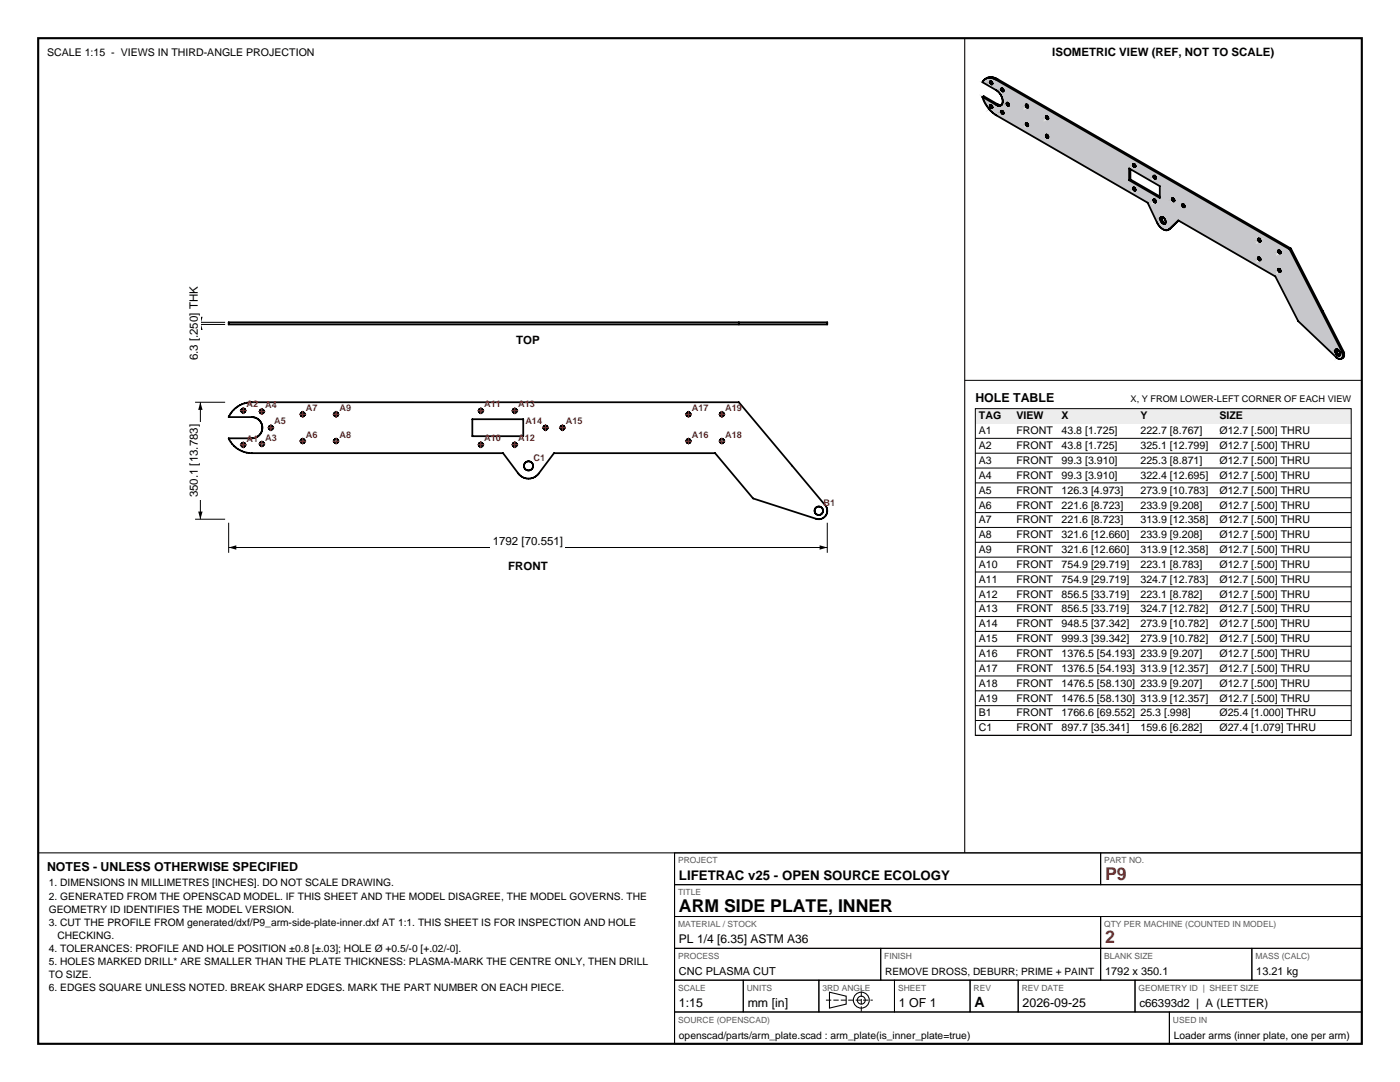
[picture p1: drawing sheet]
<svg xmlns="http://www.w3.org/2000/svg" width="279mm" height="216mm" viewBox="0 0 279 216" stroke-linecap="round" stroke-linejoin="round" font-family="sans-serif">
<defs><g id="words">
<g font-size="3.5" fill="#bf1a1a">
<text x="220.5" y="175.5">P9</text>
<text x="220.5" y="188.2">2</text>
</g>
<text font-size="3.5" x="135.5" y="181.9">ARM SIDE PLATE, INNER</text>
<text font-size="2.8" x="194.5" y="200.9">A</text>
<text font-size="2.6" x="135.5" y="175.5">LIFETRAC v25 - OPEN SOURCE ECOLOGY</text>
<g font-size="2.5">
<text x="194.6" y="80.1">HOLE TABLE</text>
<text x="9.4" y="173.7">NOTES - UNLESS OTHERWISE SPECIFIED</text>
<text x="135.5" y="200.9">1:15</text>
<text x="149.2" y="200.9">mm [in]</text>
<text x="179.4" y="200.9">1 OF 1</text>
<text x="204.1" y="200.9">2026-09-25</text>
</g>
<text font-size="2.4" x="135.5" y="188.2">PL 1/4 [6.35] ASTM A36</text>
<g font-size="2.3">
<text x="210" y="11.1">ISOMETRIC VIEW (REF, NOT TO SCALE)</text>
<text x="39.5" y="71.9" transform="rotate(-90 39.5 71.9)">6.3 [.250] THK</text>
<text x="103" y="68.6">TOP</text>
<text x="39.5" y="99.3" transform="rotate(-90 39.5 99.3)">350.1 [13.783]</text>
<text x="98.4" y="108.7">1792 [70.551]</text>
<text x="101.4" y="113.8">FRONT</text>
<text x="227.4" y="200.9">c66393d2 | A (LETTER)</text>
</g>
<g font-size="2.2">
<text x="135.5" y="194.6">CNC PLASMA CUT</text>
<text x="220.5" y="194.6">1792 x 350.1</text>
<text x="250.7" y="194.6">13.21 kg</text>
</g>
<g font-size="2.1">
<text x="9.4" y="11.1">SCALE 1:15 - VIEWS IN THIRD-ANGLE PROJECTION</text>
<text x="195.4" y="83.7">TAG</text>
<text x="202.9" y="83.7">VIEW</text>
<text x="211.9" y="83.7">X</text>
<text x="227.6" y="83.7">Y</text>
<text x="243.4" y="83.7">SIZE</text>
<text x="195.4" y="86.7">A1</text>
<text x="195.4" y="89.6">A2</text>
<text x="202.9" y="86.7">FRONT</text>
<text x="202.9" y="89.6">FRONT</text>
<text x="211.9" y="86.7">43.8 [1.725]</text>
<text x="211.9" y="89.6">43.8 [1.725]</text>
<text x="227.6" y="86.7">222.7 [8.767]</text>
<text x="227.6" y="89.6">325.1 [12.799]</text>
<text x="243.4" y="86.7">Ø12.7 [.500] THRU</text>
<text x="243.4" y="89.6">Ø12.7 [.500] THRU</text>
<text x="195.4" y="92.6">A3</text>
<text x="195.4" y="95.5">A4</text>
<text x="202.9" y="92.6">FRONT</text>
<text x="202.9" y="95.5">FRONT</text>
<text x="211.9" y="92.6">99.3 [3.910]</text>
<text x="211.9" y="95.5">99.3 [3.910]</text>
<text x="227.6" y="92.6">225.3 [8.871]</text>
<text x="227.6" y="95.5">322.4 [12.695]</text>
<text x="243.4" y="92.6">Ø12.7 [.500] THRU</text>
<text x="243.4" y="95.5">Ø12.7 [.500] THRU</text>
<text x="195.4" y="98.5">A5</text>
<text x="195.4" y="101.5">A6</text>
<text x="202.9" y="98.5">FRONT</text>
<text x="202.9" y="101.5">FRONT</text>
<text x="211.9" y="98.5">126.3 [4.973]</text>
<text x="211.9" y="101.5">221.6 [8.723]</text>
<text x="227.6" y="98.5">273.9 [10.783]</text>
<text x="227.6" y="101.5">233.9 [9.208]</text>
<text x="243.4" y="98.5">Ø12.7 [.500] THRU</text>
<text x="243.4" y="101.5">Ø12.7 [.500] THRU</text>
<text x="195.4" y="104.4">A7</text>
<text x="195.4" y="107.4">A8</text>
<text x="202.9" y="104.4">FRONT</text>
<text x="202.9" y="107.4">FRONT</text>
<text x="211.9" y="104.4">221.6 [8.723]</text>
<text x="211.9" y="107.4">321.6 [12.660]</text>
<text x="227.6" y="104.4">313.9 [12.358]</text>
<text x="227.6" y="107.4">233.9 [9.208]</text>
<text x="243.4" y="104.4">Ø12.7 [.500] THRU</text>
<text x="243.4" y="107.4">Ø12.7 [.500] THRU</text>
<text x="195.4" y="110.4">A9</text>
<text x="195.4" y="113.3">A10</text>
<text x="202.9" y="110.4">FRONT</text>
<text x="202.9" y="113.3">FRONT</text>
<text x="211.9" y="110.4">321.6 [12.660]</text>
<text x="211.9" y="113.3">754.9 [29.719]</text>
<text x="227.6" y="110.4">313.9 [12.358]</text>
<text x="227.6" y="113.3">223.1 [8.783]</text>
<text x="243.4" y="110.4">Ø12.7 [.500] THRU</text>
<text x="243.4" y="113.3">Ø12.7 [.500] THRU</text>
<text x="195.4" y="116.3">A11</text>
<text x="195.4" y="119.3">A12</text>
<text x="202.9" y="116.3">FRONT</text>
<text x="202.9" y="119.3">FRONT</text>
<text x="211.9" y="116.3">754.9 [29.719]</text>
<text x="211.9" y="119.3">856.5 [33.719]</text>
<text x="227.6" y="116.3">324.7 [12.783]</text>
<text x="227.6" y="119.3">223.1 [8.782]</text>
<text x="243.4" y="116.3">Ø12.7 [.500] THRU</text>
<text x="243.4" y="119.3">Ø12.7 [.500] THRU</text>
<text x="195.4" y="122.2">A13</text>
<text x="195.4" y="125.2">A14</text>
<text x="202.9" y="122.2">FRONT</text>
<text x="202.9" y="125.2">FRONT</text>
<text x="211.9" y="122.2">856.5 [33.719]</text>
<text x="211.9" y="125.2">948.5 [37.342]</text>
<text x="227.6" y="122.2">324.7 [12.782]</text>
<text x="227.6" y="125.2">273.9 [10.782]</text>
<text x="243.4" y="122.2">Ø12.7 [.500] THRU</text>
<text x="243.4" y="125.2">Ø12.7 [.500] THRU</text>
<text x="195.4" y="128.1">A15</text>
<text x="195.4" y="131.1">A16</text>
<text x="202.9" y="128.1">FRONT</text>
<text x="202.9" y="131.1">FRONT</text>
<text x="211.9" y="128.1">999.3 [39.342]</text>
<text x="211.9" y="131.1">1376.5 [54.193] 233.9 [9.207]</text>
<text x="227.6" y="128.1">273.9 [10.782]</text>
<text x="243.4" y="128.1">Ø12.7 [.500] THRU</text>
<text x="243.4" y="131.1">Ø12.7 [.500] THRU</text>
<text x="195.4" y="134.1">A17</text>
<text x="195.4" y="137">A18</text>
<text x="202.9" y="134.1">FRONT</text>
<text x="202.9" y="137">FRONT</text>
<text x="211.9" y="134.1">1376.5 [54.193] 313.9 [12.357]</text>
<text x="211.9" y="137">1476.5 [58.130] 233.9 [9.207]</text>
<text x="243.4" y="134.1">Ø12.7 [.500] THRU</text>
<text x="243.4" y="137">Ø12.7 [.500] THRU</text>
<text x="195.4" y="140">A19</text>
<text x="195.4" y="143">B1</text>
<text x="202.9" y="140">FRONT</text>
<text x="202.9" y="143">FRONT</text>
<text x="211.9" y="140">1476.5 [58.130] 313.9 [12.357]</text>
<text x="211.9" y="143">1766.6 [69.552] 25.3 [.998]</text>
<text x="243.4" y="140">Ø12.7 [.500] THRU</text>
<text x="243.4" y="143">Ø25.4 [1.000] THRU</text>
<text x="195.4" y="145.9">C1</text>
<text x="202.9" y="145.9">FRONT</text>
<text x="211.9" y="145.9">897.7 [35.341]</text>
<text x="227.6" y="145.9">159.6 [6.282]</text>
<text x="243.4" y="145.9">Ø27.4 [1.079] THRU</text>
</g>
<g font-size="2">
<text x="9.7" y="176.9">1. DIMENSIONS IN MILLIMETRES [INCHES]. DO NOT SCALE DRAWING.</text>
<text x="9.7" y="179.5">2. GENERATED FROM THE OPENSCAD MODEL. IF THIS SHEET AND THE MODEL DISAGREE, THE MODEL GOVERNS. THE</text>
<text x="9.7" y="182.1">GEOMETRY ID IDENTIFIES THE MODEL VERSION.</text>
<text x="9.7" y="184.7">3. CUT THE PROFILE FROM generated/dxf/P9_arm-side-plate-inner.dxf AT 1:1. THIS SHEET IS FOR INSPECTION AND HOLE</text>
<text x="9.7" y="189.9">4. TOLERANCES: PROFILE AND HOLE POSITION ±0.8 [±.03]; HOLE Ø +0.5/-0 [+.02/-0].</text>
<text x="11.4" y="187.3">CHECKING.</text>
<text x="9.7" y="192.5">5. HOLES MARKED DRILL* ARE SMALLER THAN THE PLATE THICKNESS: PLASMA-MARK THE CENTRE ONLY, THEN DRILL</text>
<text x="9.7" y="195.2">TO SIZE.</text>
<text x="9.7" y="197.8">6. EDGES SQUARE UNLESS NOTED. BREAK SHARP EDGES. MARK THE PART NUMBER ON EACH PIECE.</text>
<text x="176.6" y="194.6">REMOVE DROSS, DEBURR; PRIME + PAINT</text>
<text x="135.5" y="207.3">openscad/parts/arm_plate.scad : arm_plate(is_inner_plate=true)</text>
<text x="234.3" y="207.3">Loader arms (inner plate, one per arm)</text>
</g>
<g font-size="1.8" fill="#bf1a1a">
<text x="49.2" y="81.3">A2</text>
<text x="52.9" y="81.4">A4</text>
<text x="61.1" y="82">A7</text>
<text x="67.7" y="82">A9</text>
<text x="96.6" y="81.3">A11</text>
<text x="103.4" y="81.3">A13</text>
<text x="138.1" y="82">A17</text>
<text x="144.7" y="82">A19</text>
<text x="49.2" y="88.1">A1</text>
<text x="52.9" y="87.9">A3</text>
<text x="54.7" y="84.7">A5</text>
<text x="61.1" y="87.4">A6</text>
<text x="67.7" y="87.4">A8</text>
<text x="96.6" y="88.1">A10</text>
<text x="103.4" y="88.1">A12</text>
<text x="104.8" y="84.7">A14</text>
<text x="112.9" y="84.7">A15</text>
<text x="138.1" y="87.4">A16</text>
<text x="144.7" y="87.4">A18</text>
<text x="106.5" y="92">C1</text>
<text x="164.4" y="101">B1</text>
</g>
<text font-size="1.8" x="225.6" y="80.1">X, Y FROM LOWER-LEFT CORNER OF EACH VIEW</text>
<g font-size="1.7" fill="#595959">
<text x="135.3" y="172.3">PROJECT</text>
<text x="220.4" y="172.3">PART NO.</text>
<text x="135.3" y="178.6">TITLE</text>
<text x="135.3" y="185">MATERIAL / STOCK</text>
<text x="220.4" y="185">QTY PER MACHINE (COUNTED IN MODEL)</text>
<text x="135.3" y="191.3">PROCESS</text>
<text x="176.5" y="191.3">FINISH</text>
<text x="220.4" y="191.3">BLANK SIZE</text>
<text x="250.5" y="191.3">MASS (CALC)</text>
<text x="135.3" y="197.7">SCALE</text>
<text x="149" y="197.7">UNITS</text>
<text x="164.1" y="197.7">3RD ANGLE</text>
<text x="179.2" y="197.7">SHEET</text>
<text x="194.3" y="197.7">REV</text>
<text x="203.9" y="197.7">REV DATE</text>
<text x="227.2" y="197.7">GEOMETRY ID | SHEET SIZE</text>
<text x="135.3" y="204">SOURCE (OPENSCAD)</text>
<text x="234.1" y="204">USED IN</text>
</g>
</g></defs>
<path d="M7.6 7.6h264.2v200.7h-264.2z" fill="none" stroke="#000" stroke-width=".42"/>
<g fill="none" stroke="#000" stroke-width=".21">
<path d="M192.5 7.6v162.6M7.6 170.2h264.2M134.6 170.2v38.1M165.5 198l3.4 .8v1.6l-3.4 .8z"/>
<circle cx="171.9" cy="199.6" r="1.59"/>
<circle cx="171.9" cy="199.6" r=".79"/>
</g>
<g fill="none" stroke="#000" stroke-width=".2">
<path d="M45.6 104.3v6M45.6 109.2h119.5M165.1 104.3v6M134.6 170.2h85.1v6.3h-85.1zM134.6 176.5h137.2v6.4h-137.2zM219.7 170.2h52.1v6.3h-52.1zM134.6 182.9h85.1v6.3h-85.1zM134.6 189.2h41.2v6.4h-41.2zM134.6 195.6h13.7v6.3h-13.7zM148.3 195.6h15.1v6.3h-15.1zM163.4 195.6h15.1v6.3h-15.1zM175.8 189.2h43.9v6.4h-43.9z"/>
<path d="M178.5 195.6h15.1v6.3h-15.1zM193.6 195.6h9.6v6.3h-9.6zM203.2 195.6h23.3v6.3h-23.3zM219.7 182.9h52.1v6.3h-52.1zM219.7 189.2h30.1v6.4h-30.1zM226.5 195.6h45.3v6.3h-45.3zM249.8 189.2h22v6.4h-22zM134.6 201.9h98.8v6.4h-98.8zM233.4 201.9h38.4v6.4h-38.4z"/>
</g>
<path d="M164.8 199.6h9.4M171.9 201.9v-4.6" fill="none" stroke="#000" stroke-width=".2" stroke-dasharray="1.1 .4" stroke-linecap="butt"/>
<g fill="none" stroke="#000" stroke-width=".35">
<path d="M45.6 64.3h119.5v.4h-119.5zM147.5 64.3v.4M46.7 81.8a5.1 5.1 0 0 1 3.5-1.5h97.3l17.3 20.7a1.69 1.69 0 0 1-.1 2 1.69 1.69 0 0 1-1.9 .5l-12.5-4-7.6-9.1h-32.1l-3.1 4.1a2.54 2.54 0 0 1-4 0l-3.1-4.1h-50.2a5.1 5.1 0 0 1-4.6-2.9h4.6a2.12 2.12 0 0 0 2.2-2.2 2.12 2.12 0 0 0-2.2-2.1h-4.6zM94.3 83.7h10.1v3.3h-10.1z"/>
<circle cx="48.6" cy="88.8" r=".42"/>
<circle cx="48.6" cy="81.9" r=".42"/>
<circle cx="52.3" cy="88.6" r=".42"/>
<circle cx="52.3" cy="82.1" r=".42"/>
<circle cx="54.1" cy="85.3" r=".42"/>
<circle cx="60.4" cy="88" r=".42"/>
<circle cx="60.4" cy="82.7" r=".42"/>
<circle cx="67.1" cy="88" r=".42"/>
<circle cx="67.1" cy="82.7" r=".42"/>
<circle cx="96" cy="88.7" r=".42"/>
<circle cx="96" cy="82" r=".42"/>
<circle cx="102.7" cy="88.7" r=".42"/>
<circle cx="102.7" cy="82" r=".42"/>
<circle cx="105.5" cy="93" r=".91"/>
<circle cx="108.9" cy="85.3" r=".42"/>
<circle cx="112.3" cy="85.3" r=".42"/>
<circle cx="137.4" cy="88" r=".42"/>
<circle cx="137.4" cy="82.7" r=".42"/>
<circle cx="144.1" cy="88" r=".42"/>
<circle cx="144.1" cy="82.7" r=".42"/>
<circle cx="163.4" cy="101.9" r=".85"/>
</g>
<path d="M45.6 109.2l1.6-.4v.9zM163.6 108.8l1.5 .4-1.5 .5z" fill="#000"/>
<path d="M97.9 106.4h14.9v2.8h-14.9z" fill-rule="evenodd" fill="#fff"/>
<path d="M38.9 80.3h6M40 80.3v23.3M38.9 103.6h6" fill="none" stroke="#000" stroke-width=".2"/>
<path d="M40 80.3l.4 1.5h-.8zM39.6 102.1h.8l-.4 1.5z" fill="#000"/>
<path d="M37.2 84.2h2.8v15.5h-2.8z" fill-rule="evenodd" fill="#fff"/>
<path d="M38.9 64.7h6M38.9 64.3h6M40 64.3v.4" fill="none" stroke="#000" stroke-width=".2"/>
<path d="M39.6 63.2h.8l-.4 1.5zM40 64.3l.4 1.5h-.8z" fill="#000"/>
<path d="M37.2 56.7h2.8v15.6h-2.8z" fill-rule="evenodd" fill="#fff"/>
<g fill="none" stroke="#bf1a1a" stroke-width=".2">
<path d="M47.9 88.8h1.4M47.9 81.9h1.4M48.6 88.1v1.4M48.6 81.2v1.4M51.6 88.6h1.4M51.6 82.1h1.4M52.3 87.9v1.4M52.3 81.4v1.4M53.4 85.3h1.4M54.1 84.6v1.4M59.7 88h1.4M59.7 82.7h1.4"/>
<path d="M60.4 87.3v1.4M60.4 82v1.4M66.4 88h1.4M66.4 82.7h1.4M67.1 87.3v1.4M67.1 82v1.4M95.3 88.7h1.4M95.3 82h1.4M96 88v1.4M96 81.3v1.4M102 88.7h1.4M102 82h1.4"/>
<path d="M102.7 88v1.4M102.7 81.3v1.4M108.2 85.3h1.4M108.9 84.6v1.5M111.5 85.3h1.5M112.3 84.6v1.5M136.7 88h1.4M136.7 82.7h1.4M137.4 87.3v1.4M137.4 82v1.4M143.4 88h1.4M143.4 82.7h1.4"/>
<path d="M144.1 87.3v1.4M144.1 82v1.4"/>
</g>
<g fill="#c7c7cb" stroke="#c7c7cb" stroke-width=".2">
<path d="M196.9 21.1l.7 .1-.5 .2z"/>
<path d="M196.7 20.7l.9 .3-.7 .1z"/>
<path d="M197.1 21.4h.5l-.2 .4z"/>
<path d="M196.5 20.4l1.1 .6-.9-.3z"/>
<path d="M196.3 20l1.3 1-1.1-.6z"/>
<path d="M197.4 21.8l.4-.3-.1 .6z"/>
<path d="M196.1 19.6l1.6 1.3-1.4-.9z"/>
<path d="M196.1 19.3l1.6 1.6-1.6-1.3z"/>
<path d="M197.1 21.4h.5z"/>
<path d="M197.9 21.6v.7l-.2-.2z"/>
<path d="M197.1 21.4l.5-.2z"/>
<path d="M196.9 21.1l.7 .1z"/>
<path d="M197.6 21.4l-.2 .4z"/>
<path d="M197.7 21.4l-.3 .4z"/>
<path d="M196.9 21.1l.7-.1z"/>
<path d="M196.7 20.7l.9 .3z"/>
<path d="M197.8 21.5l-.1 .6z"/>
<path d="M197.9 21.6l.3 1-.3-.3z"/>
<path d="M197.8 21.6l-.1 .5z"/>
<path d="M196.5 20.4l1.1 .6z"/>
<path d="M196.3 20l1.4 .9z"/>
<path d="M197.9 21.6l.6 1.2-.3-.2z"/>
<path d="M196.1 19.3l1.7 1.6z"/>
<path d="M197.9 21.6l.9 1.4-.3-.2z"/>
<path d="M197.9 21.6l.9 1.4z"/>
<path d="M198 21.6l.8 1.4z"/>
<path d="M198.1 21.5l.7 1.5z"/>
<path d="M198.1 21.4l.7 1.6z"/>
<path d="M196.1 19.3l2.7 1.7-1-.1z"/>
<path d="M197.8 20.9l1 .1z"/>
<path d="M198.1 21.4l1.7 1-1 .6z"/>
<path d="M198.1 21.3l.7-.3z"/>
<path d="M197.8 21h1z"/>
<path d="M198 21.2l.8-.2z"/>
<path d="M197.9 21h.9z"/>
<path d="M197.9 21.1l.9-.1z"/>
<path d="M198.8 23l1-.6z"/>
<path d="M198.8 23l1.1-.4z"/>
<path d="M198.8 23l1.2-.3z"/>
<path d="M198.1 21.4l.7-.4 1 1.4z"/>
<path d="M198.8 23l1.3-.2z"/>
<path d="M198.8 23l1.4-.2z"/>
<path d="M198.8 21l1 1.4z"/>
<path d="M198.8 21l1 1.3z"/>
<path d="M198.8 21l1 1.2z"/>
<path d="M198.8 21l1.1 1.1z"/>
<path d="M198.8 21l1.2 1.1z"/>
<path d="M198.8 21l1.3 1.2z"/>
<path d="M196.1 16.3l1.6 .4-1.6-.3z"/>
<path d="M196.3 16l1.4 .7-1.6-.4z"/>
<path d="M196.3 16l.2-.1 1.1 .7z"/>
<path d="M196.1 16.4l1.7 .4z"/>
<path d="M196.5 15.9l.2-.2 .9 .8z"/>
<path d="M198.8 23l1.4-.2 4.7 2.3z"/>
<path d="M196.1 16.4l1.7 .4 1 1.2z"/>
<path d="M196.3 16l1.4 .7z"/>
<path d="M196.5 15.9l1.1 .7z"/>
<path d="M196.7 15.7l.2-.1 .7 .9z"/>
<path d="M196.7 15.7l.9 .8z"/>
<path d="M196.9 15.6l.7 .9z"/>
<path d="M199.6 21.1h1.6z"/>
<path d="M196.9 15.6l.7 .8z"/>
<path d="M196.9 15.6h.2l.5 .7z"/>
<path d="M199.7 21l1.4 .1z"/>
<path d="M198.8 21l6.2 3.6z"/>
<path d="M199.8 21l1.3 .1z"/>
<path d="M200.2 22.8l4.6 2.2z"/>
<path d="M199 21l6 3.6z"/>
<path d="M197.1 15.6l.5 .7z"/>
<path d="M200.2 22.7l4.6 2.3z"/>
<path d="M197.8 16.8l1 1.2z"/>
<path d="M197.1 15.6l.5 .6z"/>
<path d="M200 20.8l1.1 .3-1.2-.2z"/>
<path d="M199.1 21.1l5.9 3.5z"/>
<path d="M198.8 21l6.1 3.5-4.8-2.3z"/>
<path d="M200.3 22.6l4.4 2.3z"/>
<path d="M197.1 15.6l.6 .6z"/>
<path d="M197.9 16.8l.9 1.2z"/>
<path d="M200 20.7l1 .3-1-.2z"/>
<path d="M200.3 22.6l4.4 2.2z"/>
<path d="M197.1 15.6l.7 .6z"/>
<path d="M199.2 21.1l5.8 3.5z"/>
<path d="M197.1 15.6l.3-.1 .4 .7z"/>
<path d="M200.3 22.5l4.4 2.2z"/>
<path d="M198 16.8l.8 1.2z"/>
<path d="M200.1 20.6l.9 .3-1-.2z"/>
<path d="M200.3 22.4l4.4 2.3z"/>
<path d="M199.3 21.1l5.7 3.5z"/>
<path d="M198.1 16.7l.7 1.3z"/>
<path d="M200.2 22.3l4.5 2.3z"/>
<path d="M200.2 22.2l4.6 2.4z"/>
<path d="M200.1 22.2l4.7 2.3z"/>
<path d="M200.1 20.5l.8 .3-.8-.2z"/>
<path d="M199.4 21.1l5.6 3.5z"/>
<path d="M200.1 20.4l.8 .3-.8-.2z"/>
<path d="M197.4 15.5h.3l.1 .7z"/>
<path d="M199.7 21l1.5 .1z"/>
<path d="M197.7 15.5l.1 .7z"/>
<path d="M199.5 21.1l5.5 3.5z"/>
<path d="M197.7 15.5l.2 .8z"/>
<path d="M200.1 20.2l.8 .5-.8-.3z"/>
<path d="M200 20.8l1.1 .3z"/>
<path d="M200 20.7l1 .3z"/>
<path d="M200.1 20.6l.9 .3z"/>
<path d="M197.9 15.6v.7z"/>
<path d="M200.1 20.1l.8 .5-.8-.4z"/>
<path d="M200.1 20.5l.8 .3z"/>
<path d="M200.1 19.9l.8 .7-.8-.5z"/>
<path d="M197.7 15.5l.2 .1v.7z"/>
<path d="M198.2 15.7l-.2 .8z"/>
<path d="M198.2 15.7l-.2 .7z"/>
<path d="M200.1 19.8l.8 .7z"/>
<path d="M200.1 20.2l.8 .5z"/>
<path d="M198.8 23l6.1 2.1z"/>
<path d="M198.8 23l6.2 2.2z"/>
<path d="M198.5 15.8l-.4 .8z"/>
<path d="M198.1 16.7l1.7 1-1 .3z"/>
<path d="M198.8 18l1-.3-.8 .4z"/>
<path d="M198.1 16.6l.7-.7z"/>
<path d="M199 18.1l.8-.3-.7 .4z"/>
<path d="M200 19.6l1.1 .9z"/>
<path d="M200.1 19.9l.8 .7z"/>
<path d="M197.9 15.6l.3 .1-.3 .6z"/>
<path d="M199.1 18.2l.7-.3-.6 .4z"/>
<path d="M200 19.4l1.1 1.1z"/>
<path d="M199.9 19.3l1.2 1.2z"/>
<path d="M199.2 18.3l.6-.4-.5 .5z"/>
<path d="M200.1 19.8l.9 .7z"/>
<path d="M199.8 19.1l1.3 1.4z"/>
<path d="M199.7 19l1.4 1.5z"/>
<path d="M199.3 18.4l.6-.4-.5 .5z"/>
<path d="M199.6 18.8l1.6 1.8z"/>
<path d="M199.4 18.5l.5-.4-.4 .6z"/>
<path d="M200 18.2l-.4 .6-.1-.1z"/>
<path d="M200.1 19.8l1 .7z"/>
<path d="M198.2 15.7l.3 .1-.5 .7z"/>
<path d="M199.6 21.1h1.6l3.8 3.5z"/>
<path d="M199.7 19l1.5 1.6z"/>
<path d="M198.5 15.8l.3 .1-.7 .7z"/>
<path d="M199.2 18.3l.6-.4z"/>
<path d="M199.1 18.2l.7-.4z"/>
<path d="M199.3 18.4l.5-.5z"/>
<path d="M199 18.1l.8-.4z"/>
<path d="M198.1 16.7l.7-.8 1 1.8z"/>
<path d="M199.9 18l-.5 .5z"/>
<path d="M199.9 18.1l-.4 .6z"/>
<path d="M200.2 18.3l1 2.3-1.6-1.8z"/>
<path d="M200.2 22.8l4.7 2.3z"/>
<path d="M200 18.2l-.4 .6z"/>
<path d="M200.3 22.7l4.5 2.3z"/>
<path d="M200.1 18.2l-.5 .6z"/>
<path d="M198.8 21l6.1 3.5z"/>
<path d="M200.3 22.4l4.4 2.2z"/>
<path d="M200.2 22.3l4.6 2.3z"/>
<path d="M200.3 18.1l1 2.5z"/>
<path d="M200.2 22.2l4.6 2.3z"/>
<path d="M200.1 22.2l4.8 2.3z"/>
<path d="M200.2 18.3l1 2.3z"/>
<path d="M200.2 18.2l1 2.4z"/>
<path d="M201.2 21.1l3.8 3.5z"/>
<path d="M198.8 15.9l1 1.8z"/>
<path d="M200.3 18.1l.9 2.5z"/>
<path d="M201.3 21.1l3.7 3.5z"/>
<path d="M198.8 23l6.2 2.2 4 2.3z"/>
<path d="M198.8 15.9l1.1 1.7z"/>
<path d="M201.4 21l3.6 3.6z"/>
<path d="M198.8 15.9l1.2 1.7z"/>
<path d="M198.8 15.9l1.3 1.8z"/>
<path d="M198.8 15.9l1.4 1.8z"/>
<path d="M201.4 20.9l3.3 .3z"/>
<path d="M201.4 20.8l3.3 .3z"/>
<path d="M201.3 20.7l3.4 .4z"/>
<path d="M201.3 20.6l3.4 .4z"/>
<path d="M200.3 18.1l4.4 2.9-3.4-.4z"/>
<path d="M198.8 15.9l6.1 4.9-4.7-3.1z"/>
<path d="M201.4 21l3.4 .3 .2 3.3z"/>
<path d="M200.3 18l4.6 2.8z"/>
<path d="M200.3 17.9l4.6 2.9z"/>
<path d="M200.2 17.7l4.7 3.1z"/>
<path d="M200.2 17.8l4.7 3z"/>
<path d="M205 25.2l3.9 2.2z"/>
<path d="M205.1 25.2l3.7 2.1z"/>
<path d="M205 21.5v3.1z"/>
<path d="M205 21.5l.1 3.2z"/>
<path d="M205 21.5l.1 3.3z"/>
<path d="M205.1 25.2l3.7 2z"/>
<path d="M201.4 21l3.4 .3z"/>
<path d="M205.2 25.1l3.5 2.1z"/>
<path d="M205.2 25.1l3.5 2z"/>
<path d="M201.3 20.7l3.4 .3z"/>
<path d="M205.2 25l3.5 2z"/>
<path d="M205.2 24.9l3.5 2z"/>
<path d="M205.2 24.8l3.6 2.1z"/>
<path d="M205.1 24.8l3.7 2.1z"/>
<path d="M200.3 18.1l4.4 2.9z"/>
<path d="M200.3 18.1l4.4 2.8z"/>
<path d="M200.3 18.1l4.5 2.7z"/>
<path d="M198.8 15.9l6.2 5z"/>
<path d="M200.3 18.1l4.6 2.7z"/>
<path d="M204.8 21.3l.2 3.3z"/>
<path d="M204.9 21.4l.1 3.2z"/>
<path d="M205.1 25.2l3.8 2.2z"/>
<path d="M205 25.2l4 2.3z"/>
<path d="M205.2 25.2l3.6 2z"/>
<path d="M205.2 24.9l3.6 2z"/>
<path d="M198.8 15.9l10.2 7.3-4-2.3z"/>
<path d="M205 21.5l3.9 2.2-3.8 1.1z"/>
<path d="M205.1 24.8l3.8-1.1-.1 3.2z"/>
<path d="M205 21.5l3.9 2.2z"/>
<path d="M205.1 21.5l3.7 2.1z"/>
<path d="M205.1 21.5l3.7 2z"/>
<path d="M205.2 21.4l3.5 2.1z"/>
<path d="M205.2 21.4l3.5 2z"/>
<path d="M205.2 21.3l3.5 2z"/>
<path d="M205.2 21.2l3.5 2.1z"/>
<path d="M205.2 21.2l3.5 2z"/>
<path d="M205.2 21.1l3.6 2.1z"/>
<path d="M205.1 21.1l3.7 2.1z"/>
<path d="M205.1 21l3.7 2.1z"/>
<path d="M205 20.9l4 2.3z"/>
<path d="M205.1 20.9l3.8 2.2z"/>
<path d="M205 20.9l3.9 2.3z"/>
<path d="M208.9 23.7l-.1 3.2z"/>
<path d="M208.9 23.7v3.2z"/>
<path d="M209 23.8v3.1z"/>
<path d="M209 23.8l.2 3.5z"/>
<path d="M209 23.8l.1 3.2z"/>
<path d="M209 23.8l.2 3.4z"/>
<path d="M209 23.8l.1 3.3z"/>
<path d="M209 23.8l.2 3.3z"/>
<path d="M205.1 21.5l3.8 2.2z"/>
<path d="M205.2 21.4l3.6 2.1z"/>
<path d="M205.2 21.2l3.6 2z"/>
<path d="M205.1 21.1l3.7 2z"/>
<path d="M205.1 21l3.8 2.1z"/>
<path d="M205.1 20.9l3.8 2.3z"/>
<path d="M198.8 23l10.2 4.5 20 12.9z"/>
<path d="M209 27.5l17.3 10.4z"/>
<path d="M209.1 27.5l17.1 10.4z"/>
<path d="M209.1 27.5l17.1 10.3z"/>
<path d="M209.2 27.4l16.1 8.6z"/>
<path d="M209.2 27.3l16.1 8.7z"/>
<path d="M209 27.5l20 12.9z"/>
<path d="M198.8 15.9l27.5 16.8-17.3-9.5z"/>
<path d="M209 23.8l16.3 9.8-16.1-6.3z"/>
<path d="M209 23.8l16.3 9.8z"/>
<path d="M209.1 23.8l16.2 9.8z"/>
<path d="M209.2 23.7l16.1 9.9z"/>
<path d="M209.2 23.6l16.1 10z"/>
<path d="M209.2 23.5l16.1 10.1z"/>
<path d="M209.2 23.4l16.1 10.2z"/>
<path d="M209.1 23.4l17.1 9.3z"/>
<path d="M209.1 23.3l17.1 9.4z"/>
<path d="M209 23.2l17.3 9.5z"/>
<path d="M209 27.5l17.3 10.5z"/>
<path d="M209.1 27.5l17.2 10.4z"/>
<path d="M209.2 27.5l16.1 8.5 .9 1.8z"/>
<path d="M209 27.5l17.3 10.5 2.7 2.4z"/>
<path d="M209.2 27.3l16.1 6.3v2.4z"/>
<path d="M198.8 15.9l27.6 16.8z"/>
<path d="M209.2 23.4l17 9.3-.9 .9z"/>
<path d="M209.1 23.3l17.2 9.4z"/>
<path d="M225.3 36l.9 1.8z"/>
<path d="M225.3 36l.8 1.7z"/>
<path d="M225.3 36l.8 1.6z"/>
<path d="M225.3 36l.8 1.5z"/>
<path d="M225.3 36l.9 1.4z"/>
<path d="M225.3 36l1 1.4z"/>
<path d="M225.3 36l1.1 1.4z"/>
<path d="M225.3 36l1.1 1.5z"/>
<path d="M225.3 36l1.2 1.5z"/>
<path d="M226.3 38l2.7 2.4z"/>
<path d="M226.4 38l2.6 2.4z"/>
<path d="M226.5 38.1l2.5 2.3z"/>
<path d="M226.5 38l2.5 2.4z"/>
<path d="M226.6 38l2.4 2.4z"/>
<path d="M226.6 37.9l2.4 2.5z"/>
<path d="M226.6 37.8l2.4 2.6z"/>
<path d="M231 44.6l.7-.4-.5 .6z"/>
<path d="M230.9 44.4l.8-.2-.7 .4z"/>
<path d="M231.2 44.8l.6-.5-.5 .8z"/>
<path d="M226.6 37.7l3.6 2.1z"/>
<path d="M231.9 44.4l-.4 .9-.2-.2z"/>
<path d="M226.5 37.6l3.8 2.2z"/>
<path d="M226.5 37.5l3.8 2.3z"/>
<path d="M231.9 44.4l-.2 1.1-.2-.2z"/>
<path d="M232 44.5l-.1 1.1-.2-.1z"/>
<path d="M229 40.4l2.6 3.1-.7 .9z"/>
<path d="M232.1 44.6v1.1l-.2-.1z"/>
<path d="M231.7 44.2l.1 .1-.6 .5z"/>
<path d="M230.9 44.4l.7-.3 .1 .1z"/>
<path d="M230.9 44.4l.7-.5v.2z"/>
<path d="M226.6 37.8l3.6 2-1.2 .6z"/>
<path d="M231.8 44.3l.1 .1-.6 .7z"/>
<path d="M230.9 44.4l.7-.6v.1z"/>
<path d="M232.1 44.6l.2 1.2-.2-.1z"/>
<path d="M231.5 43.7l-.6 .7z"/>
<path d="M231.9 44.4l.1 .1-.3 1z"/>
<path d="M231.6 43.5l-.7 .9z"/>
<path d="M225.3 36l6.2 3.5-5-2z"/>
<path d="M232 44.5l.1 .1-.2 1z"/>
<path d="M232.2 44.7l.3 1.2-.2-.1z"/>
<path d="M232.1 44.6l.2 1.2z"/>
<path d="M229 40.4l2.6 3.1z"/>
<path d="M232.3 44.7l.4 1.3-.2-.1z"/>
<path d="M232.2 44.7l.3 1.2z"/>
<path d="M232.3 44.7l.6 1.3h-.2z"/>
<path d="M226.6 37.8l3.6 2z"/>
<path d="M229 40.4h1.4l1.2 3z"/>
<path d="M226.6 37.7l3.7 2.1z"/>
<path d="M232.3 44.7l.6 1.3z"/>
<path d="M232.4 44.7l.6 1.2-.1 .1z"/>
<path d="M229 40.4l1.3-.2z"/>
<path d="M232.4 44.7l.6 1.2z"/>
<path d="M229 40.4l1.2-.3z"/>
<path d="M229 40.4l1.3-.1z"/>
<path d="M229 40.4l1.4-.1z"/>
<path d="M229 40.4l1.2-.4z"/>
<path d="M229 40.4h1.4z"/>
<path d="M229 40.4l1.2-.5z"/>
<path d="M232.5 44.7l.7 1.2h-.2z"/>
<path d="M229 40.4l1.2-.6z"/>
<path d="M225.3 33.6l.9-.4z"/>
<path d="M225.3 33.6l.9-.5z"/>
<path d="M225.3 33.6l1-.4z"/>
<path d="M225.3 33.6l.8-.6z"/>
<path d="M225.3 33.6l1-.3z"/>
<path d="M225.3 33.6l.8-.7z"/>
<path d="M225.3 33.6l1.1-.3z"/>
<path d="M226.1 32.8l-.8 .8z"/>
<path d="M230.4 40.4l1.2 3z"/>
<path d="M232.5 44.7l.8 1.1-.1 .1z"/>
<path d="M225.3 33.6l1.2-.3z"/>
<path d="M232.5 44.7l.8 1.1z"/>
<path d="M226.2 32.7l-.9 .9z"/>
<path d="M230.5 40.4l1.1 3z"/>
<path d="M232.6 44.5l.7 1.3z"/>
<path d="M230.5 40.4l1.3 2.9z"/>
<path d="M232.6 44.4l.7 1.4z"/>
<path d="M226.5 37.5l5 2-1.2 .3z"/>
<path d="M232.6 44.3l.7 1.5z"/>
<path d="M230.6 40.4l1.3 2.9z"/>
<path d="M230.5 40.4l1.2 2.9z"/>
<path d="M232.6 44.2l.7 1.6z"/>
<path d="M230.7 40.4l1.3 2.9z"/>
<path d="M230.7 40.3l1.4 3z"/>
<path d="M230.7 40.3l1.3 3z"/>
<path d="M231.5 39.5l.7 3.9z"/>
<path d="M225.3 33.6l1.2-.3 3.8 2.3z"/>
<path d="M231.5 39.5l.8 4z"/>
<path d="M231.5 39.5l.6 3.8-1.4-3z"/>
<path d="M230.3 39.8l1.2-.3z"/>
<path d="M230.7 40.2l.8-.7z"/>
<path d="M230.4 39.8l1.1-.3z"/>
<path d="M230.7 40.1l.8-.6z"/>
<path d="M230.5 39.8l1-.3z"/>
<path d="M230.7 40l.8-.5z"/>
<path d="M230.5 39.9l1-.4z"/>
<path d="M230.6 39.9l.9-.4z"/>
<path d="M230.6 40l.9-.5z"/>
<path d="M232.6 44.2l2.6-.2-1.9 1.8z"/>
<path d="M232.6 44h2.6l-2.6 .2z"/>
<path d="M232.6 43.9l2.6 .1h-2.6z"/>
<path d="M232.3 43.5l2.9 .5z"/>
<path d="M232.4 43.6l2.8 .4-2.7-.2z"/>
<path d="M232.5 43.8l2.7 .2-2.6-.1z"/>
<path d="M226.5 33.3l3.8 2.2z"/>
<path d="M226.5 33.3l3.7 2.1z"/>
<path d="M226.6 33.3l3.6 2z"/>
<path d="M226.6 33.2l3.6 2.1z"/>
<path d="M226.6 33.2l3.6 2z"/>
<path d="M226.6 33.1l3.6 2.1z"/>
<path d="M226.6 33l3.6 2.1z"/>
<path d="M226.5 32.9l3.8 2.2z"/>
<path d="M226.5 32.9l3.8 2.1z"/>
<path d="M226.4 32.7l4 2.4z"/>
<path d="M226.5 32.8l3.8 2.2z"/>
<path d="M226.4 32.8l4 2.3z"/>
<path d="M231.5 39.5l3.7 4.5-2.9-.5z"/>
<path d="M198.8 15.9l58.6 33.8-31-17z"/>
<path d="M225.3 33.6l5 2 1.2 1.5z"/>
<path d="M226.5 33.3l3.8 2.3z"/>
<path d="M226.6 33.3l3.6 2.1z"/>
<path d="M226.6 33l3.7 2.1z"/>
<path d="M226.5 32.8l3.9 2.3z"/>
<path d="M231.5 37.1l2.4 2.6-2.4-.2z"/>
<path d="M230.3 35.6l1.2 1.5z"/>
<path d="M230.4 35.6l1.1 1.5z"/>
<path d="M230.4 35.7l1.1 1.4z"/>
<path d="M230.5 35.7l1 1.4z"/>
<path d="M230.6 35.7l.9 1.4z"/>
<path d="M231.5 39.5l2.5 .5z"/>
<path d="M231.5 39.5l2.4 .4z"/>
<path d="M231.5 39.5l2.5 .6z"/>
<path d="M231.5 39.5l2.6 .6z"/>
<path d="M231.5 39.5l2.4 .3z"/>
<path d="M231.5 39.5l2.6 .7z"/>
<path d="M231.5 39.5l2.7 .7z"/>
<path d="M230.7 35.7l3.4 3.9-2.6-2.5z"/>
<path d="M231.5 39.5l2.7 .7 1.9 1.1z"/>
<path d="M231.5 37.1l2.4 2.6z"/>
<path d="M231.5 37.1l2.4 2.5z"/>
<path d="M231.5 37.1l2.5 2.4z"/>
<path d="M231.5 37.1l2.6 2.4z"/>
<path d="M231.5 37.1l2.6 2.5z"/>
<path d="M230.7 35.7l3.5 3.9z"/>
<path d="M231.5 39.5l4.7 1.8z"/>
<path d="M230.7 35.7l5.4 5-1.9-1.1z"/>
<path d="M234.2 40.2l1.9 1.1z"/>
<path d="M234.2 40.2l1.8 1z"/>
<path d="M234.3 40.2l1.7 .9z"/>
<path d="M234.4 40.1l1.5 .9z"/>
<path d="M234.4 40l1.5 .9z"/>
<path d="M234.4 39.9l1.5 .9z"/>
<path d="M234.3 39.8l1.7 1z"/>
<path d="M234.3 39.8l1.7 .9z"/>
<path d="M234.3 39.7l1.7 1z"/>
<path d="M234.2 39.6l1.9 1.1z"/>
<path d="M230.7 35.7l5.5 5z"/>
<path d="M230.7 35.7l5.5 5.1z"/>
<path d="M234.3 40.2l1.7 1z"/>
<path d="M234.3 40.1l1.7 1z"/>
<path d="M234.4 39.9l1.6 .9z"/>
<path d="M234.3 39.7l1.8 1z"/>
<path d="M231.5 39.5l19.7 11.8-16-7.3z"/>
<path d="M231.5 39.5l4.7 1.8 15.1 10z"/>
<path d="M230.7 35.6l20.6 12z"/>
<path d="M230.7 35.5l20.6 12.1z"/>
<path d="M230.7 35.4l20.6 12.2z"/>
<path d="M230.5 35.1l20.8 12.5z"/>
<path d="M230.7 35.3l20.6 12.3z"/>
<path d="M230.5 35.2l20.8 12.4z"/>
<path d="M230.6 35.3l20.7 12.3z"/>
<path d="M230.6 35.2l20.7 12.4z"/>
<path d="M226.4 32.7l31 17-27-14.6z"/>
<path d="M236.2 41.3l15.1 10z"/>
<path d="M236.2 41.4l15.1 9.9z"/>
<path d="M230.7 35.7l20.5 11.9-15-6.8z"/>
<path d="M236.3 41.4l15 9.9z"/>
<path d="M236.4 41.3l14.9 10z"/>
<path d="M236.4 41.2l14.9 10.1z"/>
<path d="M236.4 41.1l14.7 6.7z"/>
<path d="M236.4 41l14.7 6.7z"/>
<path d="M236.4 40.9l14.7 6.8z"/>
<path d="M236.3 40.9l14.8 6.7z"/>
<path d="M230.4 35.1l27 14.6z"/>
<path d="M236.3 40.8l14.8 6.8z"/>
<path d="M236.2 40.8l15 6.8z"/>
<path d="M231.5 39.5l19.7 11.8z"/>
<path d="M231.5 39.5l19.8 11.8z"/>
<path d="M235.2 44l16 7.8z"/>
<path d="M235.2 44l15.9 7.7z"/>
<path d="M235.2 44l16 7.9z"/>
<path d="M235.2 44l16.1 7.9z"/>
<path d="M235.2 44l15.9 7.6z"/>
<path d="M235.2 44l15.9 7.5z"/>
<path d="M235.2 44l15.9 7.4z"/>
<path d="M235.2 44l15.9 7.3z"/>
<path d="M235.2 44l16 7.3z"/>
<path d="M235.2 44l16.1 7.9 3.2 3.3z"/>
<path d="M230.7 35.7l20.6 11.9z"/>
<path d="M236.4 41.2l14.7 6.6 .2 3.5z"/>
<path d="M236.4 40.9l14.7 6.7z"/>
<path d="M236.3 40.8l14.9 6.8z"/>
<path d="M230.5 35.1l26.9 14.6-6.1-2.1z"/>
<path d="M251.3 51.9l3.2 3.3z"/>
<path d="M251.4 52l3.1 3.2z"/>
<path d="M251.5 52l3 3.2z"/>
<path d="M251.5 51.9l3 3.3z"/>
<path d="M251.6 51.9l2.9 3.3z"/>
<path d="M251.6 51.8l2.9 3.4z"/>
<path d="M251.4 48.2v3.2z"/>
<path d="M251.4 48.3v3.1z"/>
<path d="M251.5 48.3v3.2z"/>
<path d="M251.5 48.2v3.4z"/>
<path d="M251.5 48.2v3.3z"/>
<path d="M251.6 51.7l3.5 2.1z"/>
<path d="M251.6 51.7l3.5 2z"/>
<path d="M251.5 51.6l3.6 2.1z"/>
<path d="M251.6 51.8l3.5 2-.6 1.4z"/>
<path d="M251.1 48l.2 3.3z"/>
<path d="M251.2 48.1l.1 3.2z"/>
<path d="M251.1 47.9l.2 3.4z"/>
<path d="M251.1 47.8l.2 3.5z"/>
<path d="M251.3 48.2v3.1z"/>
<path d="M254.5 55.2l1-.9 3.6 9.8z"/>
<path d="M251.6 51.8l3.5 2z"/>
<path d="M255.5 54.3l3.6 9.8z"/>
<path d="M255.2 54.1l-.7 1.1z"/>
<path d="M255.1 54l-.6 1.2z"/>
<path d="M255.1 53.9l-.6 1.3z"/>
<path d="M255.2 54.2l-.7 1z"/>
<path d="M255.1 53.8l-.6 1.4z"/>
<path d="M255.3 54.2l-.8 1z"/>
<path d="M255.4 54.3l-.9 .9z"/>
<path d="M254.5 55.2l1-.9z"/>
<path d="M251.5 48.2l3.7 2.1-3.7 1.3z"/>
<path d="M251.5 51.6l3.7-1.3-.1 3.4z"/>
<path d="M251.5 48.2l3.6 2.1z"/>
<path d="M259.1 64.1l7.4 6.1 .1 1z"/>
<path d="M251.6 48.2l3.5 2z"/>
<path d="M251.6 48.1l3.5 2.1z"/>
<path d="M251.6 48.1l3.5 2z"/>
<path d="M251.6 48l3.5 2z"/>
<path d="M251.6 47.9l3.5 2.1z"/>
<path d="M259.1 64.1l7.4 6.1z"/>
<path d="M251.5 47.9l3.6 2.1z"/>
<path d="M251.5 47.8l3.7 2.1z"/>
<path d="M259.1 64.1l7.4 6z"/>
<path d="M255.5 54.2l8.3 8-4.7 1.9z"/>
<path d="M251.4 47.7l3.8 2.2z"/>
<path d="M259.1 64.1l7.4 5.9z"/>
<path d="M255.2 50.3l-.1 3.4z"/>
<path d="M259.1 64.1l7.4 5.8z"/>
<path d="M255.2 50.3v3.3z"/>
<path d="M255.2 50.3l.1 3.3z"/>
<path d="M255.2 50.3l.1 3.4z"/>
<path d="M255.4 50.6v3.1z"/>
<path d="M255.5 50.6v3.2z"/>
<path d="M255.5 50.6v3.3z"/>
<path d="M255.5 50.5l.1 3.5z"/>
<path d="M251.5 48.2l3.7 2.1z"/>
<path d="M259.1 64.1l4.7-1.9 2.7 7.6z"/>
<path d="M251.3 47.6l6.1 2.1z"/>
<path d="M255.6 54.2l8.2 8z"/>
<path d="M251.4 47.7l6 2z"/>
<path d="M251.5 47.9l3.7 2z"/>
<path d="M255.6 54.1l8.2 8.1z"/>
<path d="M255.2 50.4l.1 3.3z"/>
<path d="M255.6 54l8.2 8.2z"/>
<path d="M255.2 50.5l.1 3.2z"/>
<path d="M255.3 50.5v3.2z"/>
<path d="M266.8 70.8v.6l-.2-.2z"/>
<path d="M255.6 50.5v3.5z"/>
<path d="M266.6 70.5v.7z"/>
<path d="M266.5 70.4l.1 .8z"/>
<path d="M266.7 70.6l-.1 .6z"/>
<path d="M266.9 70.9l.1 .7-.2-.2z"/>
<path d="M266.5 70.2l.1 1z"/>
<path d="M266.7 70.7l.1 .1-.2 .4z"/>
<path d="M257.4 49.7l-1.8 4.3z"/>
<path d="M266.8 70.8v.6z"/>
<path d="M267 71l.3 .6h-.3z"/>
<path d="M266.9 70.9l.1 .7z"/>
<path d="M267 71l.3 .6z"/>
<path d="M267.1 71l.4 .7-.2-.1z"/>
<path d="M267.1 71l.4 .7z"/>
<path d="M267.2 71l.4 .6-.1 .1z"/>
<path d="M267.2 71l.4 .6z"/>
<path d="M251.4 47.7l6 2-2.2 .2z"/>
<path d="M267.3 71l.3 .6z"/>
<path d="M267.4 70.9l.4 .6-.2 .1z"/>
<path d="M267.4 70.9l.4 .6z"/>
<path d="M255.6 50.5l1.8-.8-1.8 4.3z"/>
<path d="M267.4 70.9l.5 .5-.1 .1z"/>
<path d="M267.5 70.8l.4 .6z"/>
<path d="M267.5 70.7l.5 .5z"/>
<path d="M267.5 70.8l.5 .4-.1 .2z"/>
<path d="M263.8 62.2l2.7 7.6z"/>
<path d="M267.5 70.6l.5 .4z"/>
<path d="M263.8 62.2l2.8 7.5z"/>
<path d="M267.5 70.7l.5 .3v.2z"/>
<path d="M267.5 70.4l.5 .3-.5-.1z"/>
<path d="M263.8 62.2l2.9 7.5z"/>
<path d="M267 69.8l.8 .4z"/>
<path d="M257.4 49.7l6.4 12.5-8.2-8.2z"/>
<path d="M267.4 70.3l.5 .1h-.4z"/>
<path d="M267.5 70.6l.5 .1v.3z"/>
<path d="M267.1 69.9l.7 .3z"/>
<path d="M263.8 62.2l3 7.5z"/>
<path d="M267.2 70l.6 .2z"/>
<path d="M267.4 70.2h.4l-.4 .1z"/>
<path d="M267.3 70.1l.5 .1h-.4z"/>
<path d="M263.8 62.2l3.1 7.5z"/>
<path d="M267.5 70.4h.4l.1 .3z"/>
<path d="M263.8 62.2l3.2 7.6z"/>
<path d="M267.4 70.3l.4-.1 .1 .2z"/>
<path d="M255.2 49.9l2.2-.2z"/>
<path d="M255.6 50.4l1.8-.7z"/>
<path d="M255.3 49.9l2.1-.2z"/>
<path d="M255.6 50.3l1.8-.6z"/>
<path d="M255.4 50l2-.3z"/>
<path d="M255.5 50.2l1.9-.5z"/>
<path d="M255.5 50.1l1.9-.4z"/>
<path d="M263.8 62.2l4 8-.8-.4z"/>
</g>
<g fill="#d9d9dd" stroke="#d9d9dd" stroke-width=".2">
<path d="M197.6 21.3l.3-.1z"/>
<path d="M199.8 22.4h.3z"/>
<path d="M197.6 16.5h.3z"/>
<path d="M200.9 20.8h.3z"/>
<path d="M199.8 17.9h.3z"/>
</g>
<g fill="#e3e3e8" stroke="#e3e3e8" stroke-width=".2">
<path d="M197.9 21.2l-.2 .2z"/>
<path d="M197.6 21.4l.3-.2z"/>
<path d="M200.1 22.4l-.2 .2z"/>
<path d="M199.9 22.5l.2-.1z"/>
<path d="M197.9 16.5l-.2 .2z"/>
<path d="M197.6 16.6l.3-.1z"/>
<path d="M201.2 20.8l-.2 .2z"/>
<path d="M201 20.9l.2-.1z"/>
<path d="M200.1 17.9l-.2 .2z"/>
<path d="M199.9 18l.2-.1z"/>
</g>
<g fill="#e9e9ee" stroke="#e9e9ee" stroke-width=".2">
<path d="M197.9 21.3l-.1 .2z"/>
<path d="M197.7 21.4l.2-.1z"/>
<path d="M200.2 22.5l-.2 .2z"/>
<path d="M199.9 22.6l.3-.1z"/>
<path d="M197.9 16.6l-.1 .2z"/>
<path d="M197.7 16.7l.2-.1z"/>
<path d="M201.3 20.8l-.2 .3z"/>
<path d="M201 21l.3-.2z"/>
<path d="M200.2 18l-.2 .2z"/>
<path d="M199.9 18.1l.3-.1z"/>
<path d="M267 70.6l.1 .1-.3 .1z"/>
<path d="M266.7 70.7l.3-.1-.2 .2z"/>
</g>
<g fill="#cacace" stroke="#cacace" stroke-width=".2">
<path d="M197.6 21.2l.2-.1z"/>
<path d="M197.6 21.2l.3-.1z"/>
<path d="M199.8 22.4l.3-.2z"/>
<path d="M199.8 22.4l.3-.1z"/>
<path d="M199.7 21l.3-.1z"/>
<path d="M199.6 21.1l.3-.2z"/>
<path d="M196.7 15.7l.2-.1z"/>
<path d="M196.9 15.6l.3-.1z"/>
<path d="M197.6 16.5l.2-.2z"/>
<path d="M197.6 16.5l.3-.1z"/>
<path d="M200.9 20.7l.2-.1z"/>
<path d="M200.9 20.7h.3z"/>
<path d="M199.8 17.9l.3-.2z"/>
<path d="M199.8 17.9l.3-.1z"/>
<path d="M266.5 70.2l.2-.1 .1 .1z"/>
<path d="M266.5 70.2h.3l-.3 .2z"/>
</g>
<g fill="#eaeaef" stroke="#eaeaef" stroke-width=".2">
<path d="M198 21.4l-.2 .2z"/>
<path d="M197.8 21.5l.2-.1z"/>
<path d="M200.2 22.5l-.2 .2z"/>
<path d="M200 22.7l.2-.2z"/>
<path d="M198 16.6l-.2 .2z"/>
<path d="M197.8 16.8l.2-.2z"/>
<path d="M201.3 20.9l-.2 .2z"/>
<path d="M201.1 21.1l.2-.2z"/>
<path d="M200.2 18l-.2 .2z"/>
<path d="M200 18.2l.2-.2z"/>
<path d="M204.9 25.1l.3-.1z"/>
<path d="M204.9 25.1l.2-.2z"/>
<path d="M204.9 21.4l.3-.1z"/>
<path d="M204.9 21.4l.2-.2z"/>
<path d="M208.9 27.4l.3-.1z"/>
<path d="M208.9 27.4l.2-.1z"/>
<path d="M208.9 23.7l.3-.1z"/>
<path d="M208.9 23.7l.2-.2z"/>
<path d="M226.3 38l.3-.2z"/>
<path d="M226.3 37.9l.2-.1z"/>
<path d="M232.1 44.3l.1 .1-.2 .1z"/>
<path d="M231.9 44.4l.2-.1-.1 .2z"/>
<path d="M230.4 40.3l.2-.1z"/>
<path d="M226.3 33.3l.3-.2z"/>
<path d="M230.3 40.3l.3-.1z"/>
<path d="M226.3 33.2l.2-.1z"/>
<path d="M230.4 35.6l.2-.1z"/>
<path d="M230.3 35.6l.3-.2z"/>
<path d="M234.1 40.1l.2-.1z"/>
<path d="M234 40.1l.3-.2z"/>
<path d="M236.1 41.3l.3-.1z"/>
<path d="M236.1 41.3l.2-.2z"/>
<path d="M251.3 51.9l.2-.2z"/>
<path d="M251.2 51.9l.3-.2z"/>
<path d="M251.3 48.2l.2-.2z"/>
<path d="M251.2 48.1l.3-.1z"/>
<path d="M255.3 54.2l.2-.1z"/>
<path d="M255.2 54.2l.3-.2z"/>
<path d="M267.1 70.7l.1 .1-.3 .1z"/>
<path d="M266.8 70.8l.3-.1-.2 .2z"/>
<path d="M255.3 50.5l.2-.1z"/>
<path d="M255.2 50.5l.3-.2z"/>
</g>
<g fill="#b8b8bc" stroke="#b8b8bc" stroke-width=".2">
<path d="M197.6 21.1l.2-.1z"/>
<path d="M197.6 21.1h.2z"/>
<path d="M199.8 22.3l.2-.2z"/>
<path d="M199.8 22.3l.3-.1z"/>
<path d="M197.6 16.4l.2-.2z"/>
<path d="M197.6 16.4l.2-.1z"/>
<path d="M200.9 20.7l.2-.2z"/>
<path d="M200.9 20.7l.2-.1z"/>
<path d="M199.8 17.8l.2-.2z"/>
<path d="M199.8 17.8l.3-.1z"/>
</g>
<g fill="#e6e6ea" stroke="#e6e6ea" stroke-width=".2">
<path d="M197.9 21.6l.2-.2z"/>
<path d="M197.8 21.6l.3-.2z"/>
<path d="M200.1 22.8l.3-.2z"/>
<path d="M200 22.7l.3-.1z"/>
<path d="M197.9 16.8l.2-.1z"/>
<path d="M197.8 16.8l.3-.1z"/>
<path d="M201.2 21.1l.3-.1z"/>
<path d="M201.1 21.1l.3-.1z"/>
<path d="M200.1 18.2l.3-.1z"/>
<path d="M200 18.2l.3-.1z"/>
</g>
<g fill="#a5a5a8" stroke="#a5a5a8" stroke-width=".2">
<path d="M197.6 21l.2-.1z"/>
<path d="M197.6 21h.2z"/>
<path d="M199.8 22.2l.3-.1z"/>
<path d="M199.8 22.2l.2-.1z"/>
<path d="M197.6 16.3l.2-.1z"/>
<path d="M200.9 20.6l.2-.2z"/>
<path d="M200.9 20.6l.2-.1z"/>
<path d="M199.8 17.7l.3-.1z"/>
<path d="M199.8 17.7l.2-.1z"/>
</g>
<g fill="#dddde1" stroke="#dddde1" stroke-width=".2">
<path d="M197.9 21.6l.3-.2z"/>
<path d="M197.9 21.6l.2-.2z"/>
<path d="M200.2 22.8l.2-.2z"/>
<path d="M200.1 22.8l.3-.2z"/>
<path d="M197.9 16.8l.3-.1z"/>
<path d="M197.9 16.8l.2-.1z"/>
<path d="M201.3 21.1l.2-.1z"/>
<path d="M201.2 21.1l.3-.1z"/>
</g>
<g fill="#9e9ea1" stroke="#9e9ea1" stroke-width=".2">
<path d="M197.6 21l.3-.2z"/>
<path d="M197.6 21l.2-.1z"/>
<path d="M199.8 22.2l.3-.2z"/>
<path d="M199.8 22.2l.3-.1z"/>
<path d="M199.9 22.1l.2-.1z"/>
<path d="M197.6 16.2l.3-.1z"/>
<path d="M197.6 16.2h.2z"/>
<path d="M200.9 20.5l.3-.1z"/>
<path d="M200.9 20.5l.2-.1z"/>
<path d="M201 20.5l.2-.2z"/>
<path d="M199.8 17.7l.3-.2z"/>
<path d="M199.8 17.7l.3-.1z"/>
<path d="M199.9 17.6l.2-.1z"/>
<path d="M204.7 24.6l.3-.1z"/>
<path d="M204.7 24.6l.3-.2z"/>
<path d="M204.8 24.6l.2-.2z"/>
<path d="M204.7 20.9l.3-.1z"/>
<path d="M204.7 20.9l.3-.2z"/>
<path d="M204.8 20.8l.2-.1z"/>
<path d="M208.7 26.9l.3-.1z"/>
<path d="M208.8 26.9l.2-.1z"/>
<path d="M208.8 26.9l.2-.2z"/>
<path d="M208.7 23.2l.3-.1z"/>
<path d="M208.8 23.2l.2-.2z"/>
<path d="M208.8 23.2l.2-.1z"/>
<path d="M226.1 37.5l.3-.2z"/>
<path d="M226.1 37.5l.3-.1z"/>
<path d="M226.2 37.4l.2-.1z"/>
<path d="M231.6 43.4l.2-.1z"/>
<path d="M231.6 43.4h.2l-.2 .1z"/>
<path d="M231.6 43.4l.3-.2z"/>
<path d="M231.7 43.3l.3-.1z"/>
<path d="M233.2 45.9l.2-.2z"/>
<path d="M233.3 45.8l.3-.2z"/>
<path d="M230.2 39.8l.3-.1z"/>
<path d="M226.1 32.8l.3-.2z"/>
<path d="M230.2 39.8l.2-.1z"/>
<path d="M226.1 32.8l.3-.1z"/>
<path d="M230.2 39.8l.3-.2z"/>
<path d="M226.2 32.7l.2-.1z"/>
<path d="M230.3 39.8l.2-.2z"/>
<path d="M233.3 45.8l1.9-1.8z"/>
<path d="M235.2 44l.2-.2-1.8 1.8z"/>
<path d="M230.2 35.1l.3-.1z"/>
<path d="M230.2 35.1l.2-.1z"/>
<path d="M230.2 35.1l.3-.2z"/>
<path d="M230.3 35.1l.2-.2z"/>
<path d="M233.9 39.6l.3-.1z"/>
<path d="M233.9 39.6l.2-.1z"/>
<path d="M233.9 39.6l.3-.2z"/>
<path d="M234 39.5l.2-.1z"/>
<path d="M235.9 40.8l.3-.2z"/>
<path d="M235.9 40.8l.3-.1z"/>
<path d="M236 40.8l.2-.2z"/>
<path d="M236 40.7l.2-.1z"/>
<path d="M251.1 51.4l.2-.2z"/>
<path d="M251.1 51.4l.2-.1z"/>
<path d="M251.1 51.3l.3-.1z"/>
<path d="M251.1 51.3l.2-.1z"/>
<path d="M251.1 47.7l.2-.2z"/>
<path d="M251.1 47.7l.2-.1z"/>
<path d="M251.1 47.6l.3-.1z"/>
<path d="M251.1 47.6l.2-.1z"/>
<path d="M255.1 53.7l.3-.1z"/>
<path d="M255.1 53.7l.2-.1z"/>
<path d="M255.1 53.7l.3-.2z"/>
<path d="M255.2 53.6l.2-.1z"/>
<path d="M266.5 69.8l.3-.1z"/>
<path d="M255.1 50l.3-.2z"/>
<path d="M266.5 69.8l.2-.1z"/>
<path d="M255.1 50l.2-.1z"/>
<path d="M266.6 69.7l.2-.1z"/>
<path d="M255.2 49.9l.2-.1z"/>
<path d="M266.6 69.7h.2z"/>
<path d="M266.7 69.7l.2-.1z"/>
<path d="M267.6 71.6l.3-.1z"/>
<path d="M267.8 71.5l.2-.1z"/>
<path d="M267.9 71.4h.1l-.2 .1z"/>
<path d="M267.9 71.4l.2-.2z"/>
<path d="M268 71.2h.1l-.2 .2z"/>
<path d="M268 71.2l.2-.1-.1 .1z"/>
</g>
<g fill="#cfcfd3" stroke="#cfcfd3" stroke-width=".2">
<path d="M198 21.6l.3-.2z"/>
<path d="M197.9 21.6l.3-.2z"/>
<path d="M200.2 22.7l.3-.1z"/>
<path d="M200.2 22.8l.2-.2z"/>
<path d="M198 16.8l.3-.1z"/>
<path d="M197.9 16.8l.3-.1z"/>
<path d="M201.3 21.1l.3-.1z"/>
<path d="M201.3 21.1l.2-.1z"/>
<path d="M200.2 18.2l.3-.1z"/>
<path d="M200.2 18.3l.2-.2z"/>
</g>
<g fill="#e8e8ed" stroke="#e8e8ed" stroke-width=".2">
<path d="M196.1 19.3l.2-.1 2.5 1.8z"/>
<path d="M196.3 19.2l2.8 1.6-.3 .2z"/>
<path d="M198.8 15.9l.3-.1 58.3 33.9z"/>
<path d="M225.3 36l.3-.2 5.9 3.7z"/>
<path d="M225.6 35.8l6.1 3.5-.2 .2z"/>
<path d="M199.1 15.8l58.5 33.8-.2 .1z"/>
<path d="M267.2 70.8h.1l-.3 .2z"/>
<path d="M266.9 70.9l.3-.1z"/>
</g>
<g fill="#e8e8ec" stroke="#e8e8ec" stroke-width=".2">
<path d="M199.1 20.8l.1 .1-.2 .1z"/>
<path d="M198.8 21l.3-.2-.1 .2z"/>
<path d="M198.5 15.8l.3-.2v.3z"/>
<path d="M198.8 15.6l.3 .2-.3 .1z"/>
<path d="M204.9 25.1l.2-.2z"/>
<path d="M204.8 25l.3-.1z"/>
<path d="M204.9 21.4l.2-.2z"/>
<path d="M204.8 21.3l.3-.1z"/>
<path d="M208.9 27.4l.2-.1z"/>
<path d="M208.8 27.3l.3-.1z"/>
<path d="M208.9 23.7l.2-.2z"/>
<path d="M208.8 23.6l.3-.1z"/>
<path d="M226.3 37.9l.2-.1z"/>
<path d="M226.2 37.9l.3-.2z"/>
<path d="M232 44.2l.1 .1-.2 .1z"/>
<path d="M231.8 44.3l.2-.1-.1 .2z"/>
<path d="M230.3 40.3l.3-.1z"/>
<path d="M226.3 33.2l.2-.1z"/>
<path d="M230.3 40.2l.3-.1z"/>
<path d="M226.2 33.2l.3-.2z"/>
<path d="M230.3 35.6l.3-.2z"/>
<path d="M230.3 35.5l.3-.1z"/>
<path d="M234 40.1l.3-.2z"/>
<path d="M234 40l.2-.1z"/>
<path d="M236.1 41.3l.2-.2z"/>
<path d="M236 41.2l.3-.1z"/>
<path d="M251.2 51.9l.3-.2z"/>
<path d="M251.2 51.8l.2-.1z"/>
<path d="M251.2 48.1l.3-.1z"/>
<path d="M251.2 48.1l.2-.2z"/>
<path d="M255.2 54.2l.3-.2z"/>
<path d="M255.2 54.1l.2-.1z"/>
<path d="M255.2 50.5l.3-.2z"/>
<path d="M255.2 50.4l.2-.1z"/>
</g>
<g fill="#e5e5ea" stroke="#e5e5ea" stroke-width=".2">
<path d="M199.2 20.9h.1l-.2 .2z"/>
<path d="M199 21l.2-.1-.1 .2z"/>
<path d="M198.2 15.7l.3-.2v.3z"/>
<path d="M198.5 15.5l.3 .1-.3 .2z"/>
<path d="M266.9 70.5l.1 .1-.3 .1z"/>
<path d="M266.7 70.6l.2-.1-.2 .2z"/>
</g>
<g fill="#e2e2e7" stroke="#e2e2e7" stroke-width=".2">
<path d="M199.3 20.9l.2 .1-.3 .1z"/>
<path d="M199.1 21.1l.2-.2z"/>
<path d="M197.9 15.6l.3-.2v.3z"/>
<path d="M198.2 15.4l.3 .1-.3 .2z"/>
<path d="M204.8 25l.2-.2z"/>
<path d="M204.8 21.3l.2-.2z"/>
<path d="M208.8 27.3l.2-.2z"/>
<path d="M208.8 23.6l.2-.2z"/>
<path d="M226.2 37.9l.2-.2z"/>
<path d="M226.2 37.8l.2-.1z"/>
<path d="M232 44.1v.1l-.2 .1z"/>
<path d="M231.7 44.2l.3-.1-.2 .2z"/>
<path d="M230.3 40.2l.2-.2z"/>
<path d="M226.2 33.2l.2-.2z"/>
<path d="M226.2 33.1l.2-.1z"/>
<path d="M230.3 35.5l.2-.2z"/>
<path d="M234 40l.2-.2z"/>
<path d="M236 41.2l.2-.2z"/>
<path d="M236 41.1l.2-.1z"/>
<path d="M251.2 51.8l.2-.2z"/>
<path d="M251.1 51.7l.3-.1z"/>
<path d="M251.2 48.1l.2-.2z"/>
<path d="M251.1 48l.3-.1z"/>
<path d="M255.2 54.1l.2-.2z"/>
<path d="M255.2 50.4l.2-.2z"/>
<path d="M255.2 50.3l.2-.1z"/>
</g>
<g fill="#dfdfe3" stroke="#dfdfe3" stroke-width=".2">
<path d="M199.5 21h.1l-.3 .1z"/>
<path d="M199.2 21.1l.3-.1z"/>
<path d="M197.7 15.5l.2-.1v.2z"/>
<path d="M197.9 15.4h.3l-.3 .2z"/>
<path d="M266.8 70.3l.1 .2-.2 .1z"/>
<path d="M266.6 70.5l.2-.2-.1 .3z"/>
</g>
<g fill="#dadadf" stroke="#dadadf" stroke-width=".2">
<path d="M199.6 21h.1l-.3 .1z"/>
<path d="M199.3 21.1l.3-.1z"/>
<path d="M197.4 15.5l.2-.1 .1 .1z"/>
<path d="M197.6 15.4h.3l-.2 .1z"/>
</g>
<g fill="#d5d5da" stroke="#d5d5da" stroke-width=".2">
<path d="M199.5 21.1l.3-.1z"/>
<path d="M199.4 21.1l.3-.1z"/>
<path d="M197.1 15.6l.3-.2v.1z"/>
<path d="M197.4 15.4h.2l-.2 .1z"/>
</g>
<g fill="#d0d0d4" stroke="#d0d0d4" stroke-width=".2">
<path d="M199.6 21.1l.3-.2z"/>
<path d="M199.5 21.1l.3-.1z"/>
<path d="M196.9 15.6l.3-.1z"/>
<path d="M197.2 15.5l.2-.1z"/>
<path d="M204.7 24.8l.3-.1z"/>
<path d="M204.7 24.8h.3z"/>
<path d="M204.7 21.1l.3-.1z"/>
<path d="M204.7 21.1h.3z"/>
<path d="M208.7 27.2l.3-.2z"/>
<path d="M208.7 27.2l.3-.1z"/>
<path d="M208.7 23.5l.3-.2z"/>
<path d="M208.7 23.5l.3-.1z"/>
<path d="M226.1 37.7l.3-.1z"/>
<path d="M231.6 43.9l.2-.1 .1 .1z"/>
<path d="M231.6 43.9h.3l-.3 .2z"/>
<path d="M230.2 40.1l.3-.2z"/>
<path d="M226.1 33l.3-.2z"/>
<path d="M230.2 40.1l.3-.1z"/>
<path d="M226.1 33l.3-.1z"/>
<path d="M230.2 35.3l.3-.1z"/>
<path d="M230.2 35.3h.3z"/>
<path d="M233.9 39.8l.3-.1z"/>
<path d="M233.9 39.8h.3z"/>
<path d="M235.9 41l.3-.1z"/>
<path d="M267.8 70.2l.3-.2 .1 .3z"/>
<path d="M267.8 70.2l.4 .1-.3 .1z"/>
</g>
<g fill="#dcdce1" stroke="#dcdce1" stroke-width=".2">
<path d="M200.2 18.3l.2-.2z"/>
<path d="M200.1 18.2l.3-.1z"/>
</g>
<g fill="#dadade" stroke="#dadade" stroke-width=".2">
<path d="M204.7 24.9l.3-.1z"/>
<path d="M204.7 21.2l.3-.1z"/>
<path d="M208.8 27.2l.2-.1z"/>
<path d="M208.8 23.5l.2-.1z"/>
<path d="M226.2 37.8l.2-.1z"/>
<path d="M231.6 44.1l.3-.2 .1 .2z"/>
<path d="M231.6 44.1h.4l-.3 .1z"/>
<path d="M230.2 40.1l.3-.1z"/>
<path d="M226.2 33.1l.2-.1z"/>
<path d="M230.2 35.4l.3-.1z"/>
<path d="M233.9 39.9l.3-.1z"/>
<path d="M236 41.1l.2-.1z"/>
<path d="M251.1 51.7l.3-.1z"/>
<path d="M251.1 48l.3-.1z"/>
<path d="M255.1 54l.3-.1z"/>
<path d="M255.1 50.3l.3-.1z"/>
</g>
<g fill="#c3c3c7" stroke="#c3c3c7" stroke-width=".2">
<path d="M204.7 24.8l.3-.2z"/>
<path d="M204.7 24.8l.3-.1z"/>
<path d="M208.7 27.1l.3-.2z"/>
<path d="M208.7 27.1l.3-.1z"/>
<path d="M226.1 37.6l.3-.1z"/>
<path d="M226.1 37.6h.3z"/>
<path d="M230.2 40l.2-.2z"/>
<path d="M230.2 40l.3-.1z"/>
<path d="M233.9 39.8l.2-.2z"/>
<path d="M233.9 39.8l.3-.1z"/>
<path d="M235.9 41l.3-.2z"/>
<path d="M235.9 41l.3-.1z"/>
</g>
<g fill="#eaeaee" stroke="#eaeaee" stroke-width=".2">
<path d="M205 25.2l.2-.2z"/>
<path d="M204.9 25.1l.3-.1z"/>
<path d="M205 21.5l.2-.2z"/>
<path d="M204.9 21.4l.3-.1z"/>
<path d="M209 27.5l.2-.2z"/>
<path d="M208.9 27.4l.3-.1z"/>
<path d="M209 23.8l.2-.2z"/>
<path d="M208.9 23.7l.3-.1z"/>
<path d="M226.4 38l.2-.1z"/>
<path d="M226.3 38l.3-.2z"/>
<path d="M232.2 44.4l.2 .1-.3 .1z"/>
<path d="M232 44.5l.2-.1-.1 .2z"/>
<path d="M230.4 40.4l.3-.2z"/>
<path d="M226.4 33.3l.2-.1z"/>
<path d="M230.4 40.3l.2-.1z"/>
<path d="M226.3 33.3l.3-.2z"/>
<path d="M230.4 35.7l.3-.2z"/>
<path d="M230.4 35.6l.2-.1z"/>
<path d="M234.1 40.2l.3-.2z"/>
<path d="M234.1 40.1l.2-.1z"/>
<path d="M236.2 41.3l.2-.1z"/>
<path d="M236.1 41.3l.3-.1z"/>
<path d="M251.3 51.9l.3-.1z"/>
<path d="M251.3 51.9l.2-.2z"/>
<path d="M251.3 48.2l.3-.1z"/>
<path d="M251.3 48.2l.2-.2z"/>
<path d="M255.3 54.2l.3-.1z"/>
<path d="M255.3 54.2l.2-.1z"/>
<path d="M255.3 50.5l.3-.1z"/>
<path d="M255.3 50.5l.2-.1z"/>
</g>
<g fill="#b6b6b9" stroke="#b6b6b9" stroke-width=".2">
<path d="M204.7 24.7l.3-.1z"/>
<path d="M204.7 21l.3-.1z"/>
<path d="M208.7 27l.3-.1z"/>
<path d="M208.7 23.3l.3-.1z"/>
<path d="M226.1 37.6l.3-.2z"/>
<path d="M226.1 37.6l.3-.1z"/>
<path d="M231.5 43.7l.3-.2v.1z"/>
<path d="M231.5 43.7l.3-.1-.2 .2z"/>
<path d="M230.2 39.9l.2-.1z"/>
<path d="M226.1 32.9l.3-.2z"/>
<path d="M226.1 32.9l.3-.1z"/>
<path d="M230.2 35.2l.2-.1z"/>
<path d="M233.9 39.7l.2-.1z"/>
<path d="M235.9 40.9l.3-.2z"/>
<path d="M235.9 40.9l.3-.1z"/>
<path d="M251.1 51.5l.2-.2z"/>
<path d="M251.1 51.5l.2-.1z"/>
<path d="M251.1 47.8l.2-.2z"/>
<path d="M251.1 47.8l.2-.1z"/>
<path d="M255.1 53.8l.2-.1z"/>
<path d="M255.1 50.1l.2-.2z"/>
<path d="M255.1 50.1l.2-.1z"/>
</g>
<g fill="#e7e7eb" stroke="#e7e7eb" stroke-width=".2">
<path d="M205 25.2l.3-.2z"/>
<path d="M205 25.2l.2-.2z"/>
<path d="M205 21.5l.3-.2z"/>
<path d="M205 21.5l.2-.2z"/>
<path d="M209 27.5l.3-.1z"/>
<path d="M209 27.5l.2-.2z"/>
<path d="M209 23.8l.3-.2z"/>
<path d="M209 23.8l.2-.2z"/>
<path d="M226.4 38l.3-.1z"/>
<path d="M226.4 38l.2-.1z"/>
<path d="M232.4 44.5h.1l-.3 .2z"/>
<path d="M232.1 44.6l.3-.1z"/>
<path d="M230.5 40.4l.2-.1z"/>
<path d="M226.4 33.3l.3-.1z"/>
<path d="M230.4 40.4l.3-.2z"/>
<path d="M226.4 33.3l.2-.1z"/>
<path d="M230.5 35.7l.2-.2z"/>
<path d="M230.4 35.7l.3-.2z"/>
<path d="M234.2 40.2l.2-.2z"/>
<path d="M234.1 40.2l.3-.2z"/>
<path d="M236.2 41.4l.3-.2z"/>
<path d="M236.2 41.3l.2-.1z"/>
<path d="M251.4 52l.2-.2z"/>
<path d="M251.3 51.9l.3-.1z"/>
<path d="M251.4 48.2l.2-.1z"/>
<path d="M251.3 48.2l.3-.1z"/>
<path d="M255.4 54.3l.2-.2z"/>
<path d="M255.3 54.2l.3-.1z"/>
<path d="M255.4 50.6l.2-.2z"/>
<path d="M255.3 50.5l.3-.1z"/>
</g>
<g fill="#a7a7ab" stroke="#a7a7ab" stroke-width=".2">
<path d="M204.7 24.7l.3-.2z"/>
<path d="M204.7 24.7l.3-.1z"/>
<path d="M204.7 21l.3-.2z"/>
<path d="M204.7 21l.3-.1z"/>
<path d="M208.7 27l.3-.2z"/>
<path d="M208.7 27l.3-.1z"/>
<path d="M208.7 23.3l.3-.2z"/>
<path d="M208.7 23.3l.3-.1z"/>
<path d="M226.1 37.5l.3-.1z"/>
<path d="M231.6 43.5l.2-.1z"/>
<path d="M231.6 43.5h.2l-.3 .2z"/>
<path d="M230.2 39.9l.2-.2z"/>
<path d="M226.1 32.8l.3-.1z"/>
<path d="M230.2 39.9l.2-.1z"/>
<path d="M230.2 35.2l.2-.2z"/>
<path d="M230.2 35.2l.2-.1z"/>
<path d="M233.9 39.7l.2-.2z"/>
<path d="M233.9 39.7l.2-.1z"/>
<path d="M235.9 40.8l.3-.1z"/>
<path d="M251.1 51.4l.2-.1z"/>
<path d="M251.1 47.7l.2-.1z"/>
<path d="M255.1 53.8l.2-.2z"/>
<path d="M255.1 53.8l.2-.1z"/>
<path d="M255.1 50l.2-.1z"/>
</g>
<g fill="#e0e0e5" stroke="#e0e0e5" stroke-width=".2">
<path d="M205.1 25.2l.2-.2z"/>
<path d="M205 25.2l.3-.2z"/>
<path d="M209.1 27.5l.2-.1z"/>
<path d="M209 27.5l.3-.1z"/>
<path d="M226.5 38.1l.2-.2z"/>
<path d="M226.4 38l.3-.1z"/>
<path d="M232.5 44.5h.1l-.3 .2z"/>
<path d="M232.2 44.7l.3-.2z"/>
<path d="M230.5 40.4l.3-.1z"/>
<path d="M230.5 40.4l.2-.1z"/>
<path d="M234.2 40.2l.3-.2z"/>
<path d="M234.2 40.2l.2-.2z"/>
<path d="M236.3 41.4l.2-.2z"/>
<path d="M236.2 41.4l.3-.2z"/>
<path d="M251.4 52l.3-.2z"/>
<path d="M251.4 52l.2-.2z"/>
<path d="M251.4 48.3l.3-.2z"/>
<path d="M251.4 48.2l.2-.1z"/>
<path d="M255.4 54.3l.3-.2z"/>
<path d="M255.4 54.3l.2-.2z"/>
<path d="M255.4 50.6l.3-.2z"/>
<path d="M255.4 50.6l.2-.2z"/>
</g>
<g fill="#d8d8dc" stroke="#d8d8dc" stroke-width=".2">
<path d="M205.1 25.2l.3-.2z"/>
<path d="M205.1 25.2l.2-.2z"/>
<path d="M205.1 21.5l.3-.2z"/>
<path d="M205.1 21.5l.2-.2z"/>
<path d="M209.1 27.5l.3-.1z"/>
<path d="M209.1 27.5l.2-.1z"/>
<path d="M209.1 23.8l.3-.1z"/>
<path d="M209.1 23.8l.2-.1z"/>
<path d="M226.5 38.1l.3-.2z"/>
<path d="M226.5 38.1l.2-.2z"/>
<path d="M232.4 44.7l.3-.2z"/>
<path d="M232.3 44.7l.3-.2z"/>
<path d="M230.6 40.4l.2-.1z"/>
<path d="M226.5 33.3l.3-.1z"/>
<path d="M230.5 40.4l.3-.1z"/>
<path d="M226.5 33.3l.2-.1z"/>
<path d="M230.6 35.7l.2-.1z"/>
<path d="M230.5 35.7l.3-.1z"/>
<path d="M234.3 40.2l.2-.2z"/>
<path d="M234.2 40.2l.3-.2z"/>
<path d="M236.3 41.4l.3-.2z"/>
<path d="M236.3 41.4l.2-.2z"/>
<path d="M251.5 52l.2-.2z"/>
<path d="M251.4 52l.3-.2z"/>
<path d="M251.5 48.3l.2-.2z"/>
<path d="M251.4 48.3l.3-.2z"/>
<path d="M255.5 54.3l.2-.2z"/>
<path d="M255.4 54.3l.3-.2z"/>
<path d="M255.5 50.6l.2-.2z"/>
<path d="M255.4 50.6l.3-.2z"/>
</g>
<g fill="#cdcdd1" stroke="#cdcdd1" stroke-width=".2">
<path d="M205.1 25.2l.3-.2z"/>
<path d="M205.1 21.5l.3-.2z"/>
<path d="M209.1 27.5l.3-.2z"/>
<path d="M209.1 27.5l.3-.1z"/>
<path d="M209.1 23.8l.3-.2z"/>
<path d="M209.1 23.8l.3-.1z"/>
<path d="M226.5 38l.3-.1z"/>
<path d="M226.5 38.1l.3-.2z"/>
<path d="M232.5 44.7l.2-.2z"/>
<path d="M232.4 44.7l.3-.2z"/>
<path d="M230.6 40.4l.3-.2z"/>
<path d="M226.5 33.3l.3-.1z"/>
<path d="M230.6 40.4l.2-.1z"/>
<path d="M230.6 35.7l.3-.2z"/>
<path d="M230.6 35.7l.2-.1z"/>
<path d="M234.3 40.2l.3-.2z"/>
<path d="M234.3 40.2l.2-.2z"/>
<path d="M236.4 41.3l.2-.1z"/>
<path d="M236.3 41.4l.3-.2z"/>
<path d="M251.5 51.9l.3-.1z"/>
<path d="M251.5 52l.2-.2z"/>
<path d="M251.5 48.2l.3-.1z"/>
<path d="M251.5 48.3l.2-.2z"/>
<path d="M255.5 54.3l.3-.2z"/>
<path d="M255.5 54.3l.2-.2z"/>
<path d="M255.5 50.6l.3-.2z"/>
<path d="M255.5 50.6l.2-.2z"/>
</g>
<g fill="#c4c4c7" stroke="#c4c4c7" stroke-width=".2">
<path d="M204.7 21.1l.3-.2z"/>
<path d="M204.7 21.1l.3-.1z"/>
<path d="M208.7 23.4l.3-.2z"/>
<path d="M208.7 23.4l.3-.1z"/>
<path d="M231.6 43.8l.2-.2v.2z"/>
<path d="M231.6 43.8h.2l-.2 .1z"/>
<path d="M226.1 32.9l.3-.1z"/>
<path d="M230.2 35.3l.2-.2z"/>
<path d="M230.2 35.3l.3-.1z"/>
</g>
<g fill="#e1e1e5" stroke="#e1e1e5" stroke-width=".2">
<path d="M205.1 21.5l.2-.2z"/>
<path d="M205 21.5l.3-.2z"/>
<path d="M209.1 23.8l.2-.1z"/>
<path d="M209 23.8l.3-.2z"/>
<path d="M226.5 33.3l.2-.1z"/>
<path d="M226.4 33.3l.3-.1z"/>
<path d="M230.5 35.7l.3-.1z"/>
<path d="M230.5 35.7l.2-.2z"/>
</g>
<g fill="#afafb2" stroke="#afafb2" stroke-width=".2">
<path d="M225.3 33.6l.3 2.2-.3 .2z"/>
<path d="M225.3 33.6l.3-.1v2.3z"/>
</g>
<g fill="#cfcfd4" stroke="#cfcfd4" stroke-width=".2">
<path d="M251.1 51.6l.2-.1z"/>
<path d="M251.1 51.6l.3-.1z"/>
<path d="M251.1 47.9l.2-.1z"/>
<path d="M251.1 47.9l.3-.1z"/>
<path d="M255.1 53.9l.3-.1z"/>
<path d="M255.1 50.2l.3-.1z"/>
</g>
<g fill="#c4c4c8" stroke="#c4c4c8" stroke-width=".2">
<path d="M251.1 51.5l.2-.1z"/>
<path d="M251.1 51.5h.2z"/>
<path d="M251.1 47.8l.2-.1z"/>
<path d="M251.1 47.8h.2z"/>
<path d="M255.1 53.9l.2-.2z"/>
<path d="M255.1 53.9l.3-.1z"/>
<path d="M255.1 50.2l.2-.2z"/>
<path d="M255.1 50.2l.3-.1z"/>
</g>
<g fill="#d6d6da" stroke="#d6d6da" stroke-width=".2">
<path d="M266.5 70.4l.3-.2v.1z"/>
<path d="M266.5 70.4l.3-.1-.2 .2z"/>
</g>
<g fill="#bebec2" stroke="#bebec2" stroke-width=".2">
<path d="M266.5 70.1l.2-.1v.1z"/>
<path d="M266.5 70.1h.2l-.2 .1z"/>
</g>
<g fill="#afafb3" stroke="#afafb3" stroke-width=".2">
<path d="M266.5 70l.2-.1v.1z"/>
<path d="M266.5 70h.2l-.2 .1z"/>
</g>
<g fill="#a1a1a4" stroke="#a1a1a4" stroke-width=".2">
<path d="M266.5 69.9l.2-.2z"/>
<path d="M266.5 69.9h.2l-.2 .1z"/>
</g>
<g fill="#e4e4e8" stroke="#e4e4e8" stroke-width=".2">
<path d="M267.3 70.8h.1l-.3 .2z"/>
<path d="M267 71l.3-.2z"/>
</g>
<g fill="#dcdce0" stroke="#dcdce0" stroke-width=".2">
<path d="M267.2 71l.3-.1z"/>
<path d="M267.1 71l.3-.2z"/>
</g>
<g fill="#d2d2d6" stroke="#d2d2d6" stroke-width=".2">
<path d="M267.3 71l.3-.2z"/>
<path d="M267.2 71l.3-.1z"/>
</g>
<g fill="#a4a4a7" stroke="#a4a4a7" stroke-width=".2">
<path d="M268 71l.3-.2-.1 .3z"/>
<path d="M268 71l.2 .1-.2 .1z"/>
</g>
<g fill="#b4b4b7" stroke="#b4b4b7" stroke-width=".2">
<path d="M268 70.7l.2-.1 .1 .2z"/>
<path d="M268 70.7l.3 .1-.3 .2z"/>
</g>
<g fill="#c2c2c6" stroke="#c2c2c6" stroke-width=".2">
<path d="M267.9 70.4l.3-.1v.3z"/>
<path d="M267.9 70.4l.3 .2-.2 .1z"/>
</g>
<g fill="#dbdbdf" stroke="#dbdbdf" stroke-width=".2">
<path d="M263.8 62.2l4.3 7.8-.3 .2z"/>
<path d="M263.8 62.2l.2-.1 4.1 7.9z"/>
<path d="M257.4 49.7l6.6 12.4-.2 .1z"/>
<path d="M257.4 49.7l.2-.1 6.4 12.5z"/>
</g>
<g fill="none" stroke="#000" stroke-width=".35">
<path d="M196.1 19.3a6.8 6.8 0 0 0 2.7 3.7l30.2 17.4 1.9 4a2.1 2.1 0 0 0 2.3 1.5M196.1 19.3l.2-.1 2.9 1.7h.7M196.7 15.7l-.6 .7 2.7 1.6a2.28 2.28 0 0 1 1 3l-.4 .1-.4-.1-2.9-1.7M196.7 15.7a2.14 2.14 0 0 1 2.4 .1l58.5 33.8M196.9 15.6l.8-.1 1.1 .4 58.6 33.8M196.9 15.6l-.2 .1M197.8 16.2l.3 .5M197.8 16.2a.32 .32 0 0 0-.2 .4 .32 .32 0 0 0 .4 .2l.1-.1M200 17.6l.3 .5M200 17.6a.32 .32 0 0 0-.2 .4 .32 .32 0 0 0 .4 .2l.1-.1M197.8 21a.32 .32 0 0 0-.2 .4 .32 .32 0 0 0 .4 .2l.1-.2M197.8 21l.3 .4"/>
<path d="M200 22.1a.32 .32 0 0 0-.2 .4 .32 .32 0 0 0 .4 .2l.1-.1M200 22.1l.3 .5M201.1 20.5l.3 .5M201.1 20.5a.32 .32 0 0 0-.2 .4 .32 .32 0 0 0 .4 .2l.1-.1M204.7 20.9l.1 .4 .3 .2M204.8 20.8l-.1 .1M204.8 20.8l.2 .1M205 24.6a.32 .32 0 0 0-.3 .4 .32 .32 0 0 0 .4 .2l.1-.2M205 24.6l.2 .4M205 20.9l.2 .4M205.2 21.4l-.1 .1M205.2 21.3v.1"/>
<path d="M208.8 26.9a.33 .33 0 0 0 0 .4 .33 .33 0 0 0 .4 .1v-.1M208.8 23.1a.35 .35 0 0 0 0 .5 .35 .35 0 0 0 .4 .1M208.9 26.9h-.1M208.9 26.9h.1M208.9 23.1h-.1M208.9 23.1l.1 .1M209 26.9l.2 .4M209 23.2l.2 .4M209.2 23.7h.1M209.2 23.6v.1M225.3 33.6l6.2 3.5v2.4l-6.2-3.5zM225.6 35.8l-.3 .2"/>
<path d="M225.6 35.8l5.8 3.4M225.6 33.8v2M226.2 37.4v.5l.3 .1M226.2 32.7a.34 .34 0 0 0 0 .5 .34 .34 0 0 0 .4 0M226.2 37.4h.1M226.2 37.4h.2M226.2 32.7h.1M226.2 32.7h.2M226.4 37.4l.2 .5M226.4 32.7l.2 .5M226.6 38h-.1M226.6 37.9v.1"/>
<path d="M230.2 39.8l.1 .4 .3 .2M230.2 39.8h.1M230.4 39.8h-.2M230.4 39.8l.3 .4M230.4 35.1a.32 .32 0 0 0-.2 .4 .32 .32 0 0 0 .4 .2l.1-.2M230.4 35.1l.3 .4M233.9 39.6l.1 .4 .3 .2M234 39.5l-.1 .1M234 39.5l.1 .1M234.1 39.6l.3 .4M230.6 40.4h.1M230.7 40.2l-.1 .2"/>
<path d="M231.6 43.4a.81 .81 0 0 1 .9 .4 .81 .81 0 0 1-.1 .9 .99 .99 0 0 1-.8-1.3zM231.8 43.3l.2 .8 .6 .4M233.2 45.9l2-1.9 19.3 11.2 4.6 8.9 7.5 7.1 .4 .4h.6M234.3 40.2h.1M234.4 40l-.1 .2M235.2 44.1l-2 1.8M235.9 40.8l.1 .4 .3 .2M235.9 40.8h.1M236.2 40.7l-.3 .1M236.2 40.7l.2 .5M236.3 41.4h.1M236.4 41.2l-.1 .2"/>
<path d="M251.1 47.6a.34 .34 0 0 0 0 .5 .34 .34 0 0 0 .5 0M251.2 47.6h-.1M251.2 47.6h.1M251.3 51.3a.32 .32 0 0 0-.2 .4 .32 .32 0 0 0 .4 .3v-.1M251.3 51.3l.3 .5M251.3 47.6l.3 .5M251.5 51.9h.1M251.6 51.8l-.1 .1M255.1 53.7l.1 .4 .2 .2M255.1 53.7h.1M255.3 53.7h-.2M255.3 53.7l.3 .4"/>
<path d="M255.3 49.9a.32 .32 0 0 0-.2 .4 .32 .32 0 0 0 .3 .3M255.3 49.9l.3 .5M255.5 54.3h-.1M255.5 50.6h-.1M255.6 54.1l-.1 .2M255.6 50.4l-.1 .2M257.4 49.7l10.4 20.5 .2 1-.4 .4M257.6 49.6l-.2 .1M257.6 49.6l10.5 20.4a1.03 1.03 0 0 1-.5 1.6M266.6 69.7a.75 .75 0 0 1 .7 .4 .75 .75 0 0 1-.1 .9l-.4-.2-.2-.3-.1-.4zM266.8 69.7l-.1 .3 .2 .5 .6 .4"/>
</g>
<path d="M192.5 75.9h79.3" fill="none" stroke="#000" stroke-width=".2"/>
<path d="M194.6 81.5h75.1v3h-75.1z" fill-rule="evenodd" fill="#ededed"/>
<g fill="none" stroke="#000" stroke-width=".2">
<path d="M194.6 81.5h75.1v65.2h-75.1zM194.6 87.5h75.1M194.6 90.4h75.1M194.6 93.4h75.1M194.6 96.4h75.1M194.6 99.3h75.1M194.6 102.3h75.1M194.6 105.2h75.1M194.6 108.2h75.1M194.6 111.2h75.1M194.6 114.1h75.1M194.6 117.1h75.1"/>
<path d="M194.6 120.1h75.1M194.6 123h75.1M194.6 126h75.1M194.6 129h75.1M194.6 131.9h75.1M194.6 134.9h75.1M194.6 137.8h75.1M194.6 140.8h75.1M194.6 143.8h75.1M194.6 146.7h75.1"/>
</g>
<use href="#words"/>
</svg>
